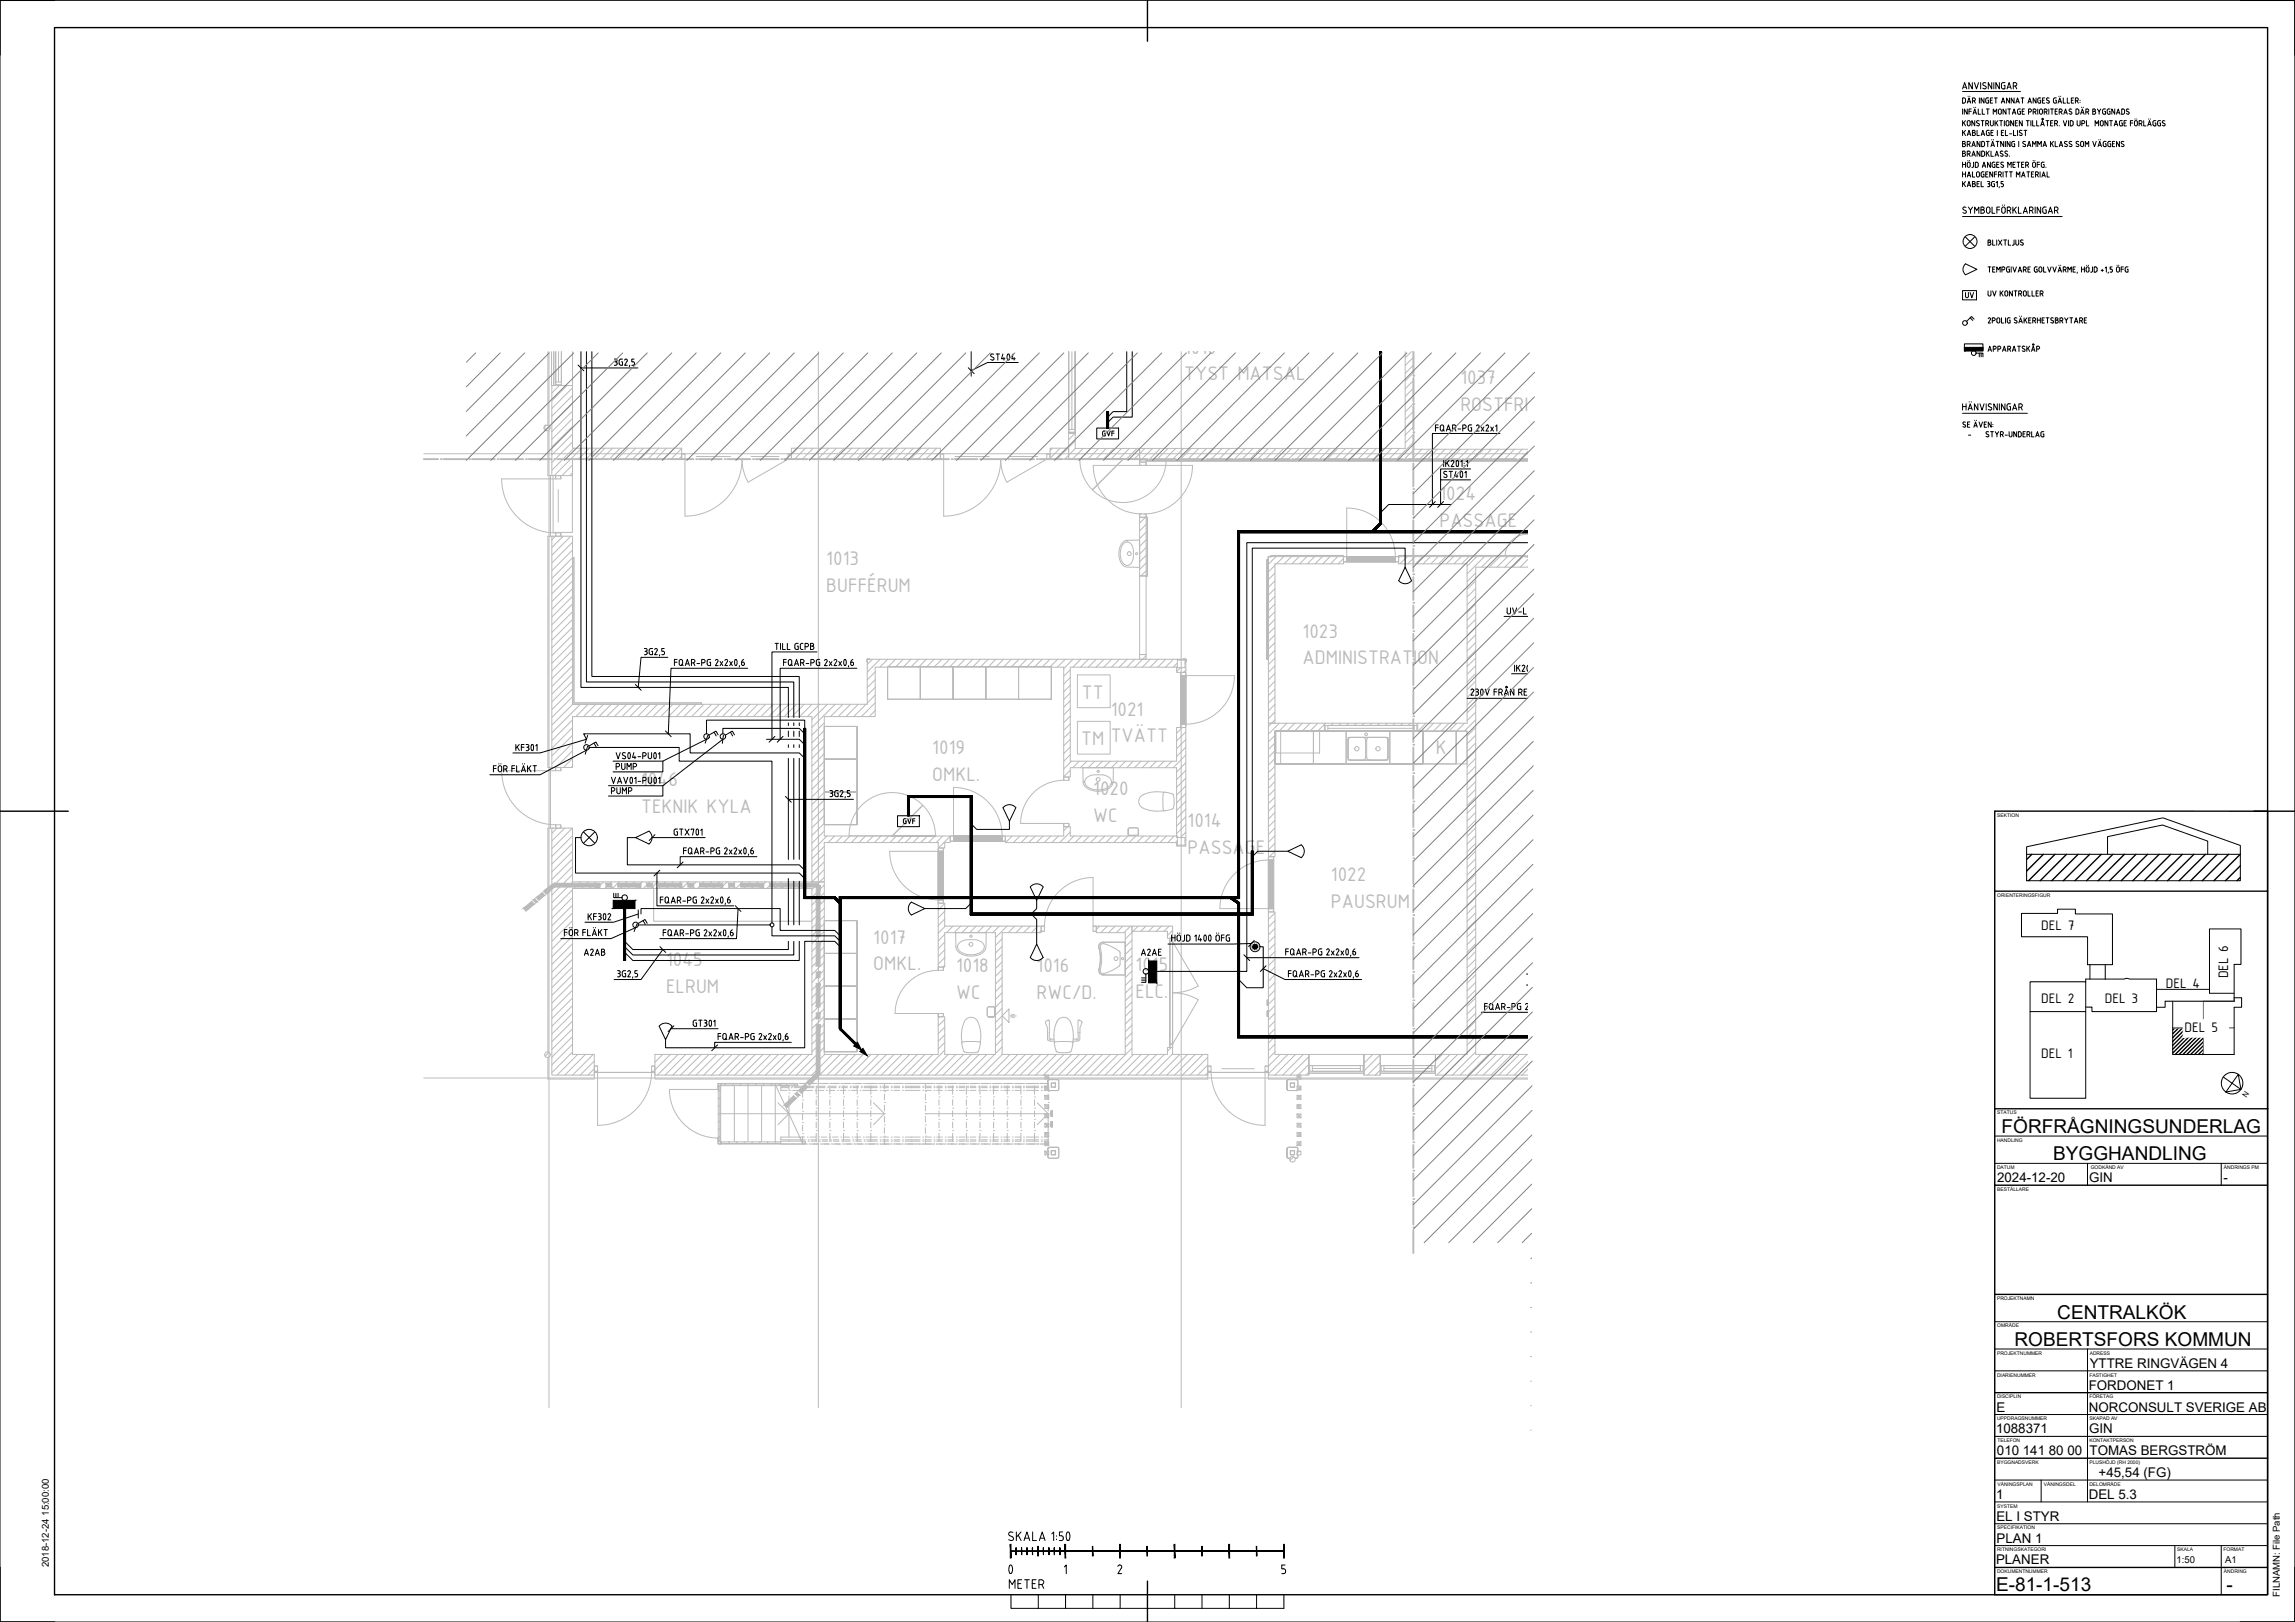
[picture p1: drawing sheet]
<svg xmlns="http://www.w3.org/2000/svg" width="841mm" height="594mm" viewBox="0 0 841 594" stroke-linecap="round" stroke-linejoin="round" font-family="sans-serif">
<defs><g id="words">
<text font-size="10.1" x="364.1" y="578.9">0</text>
<g font-size="7.8" fill="#bababa">
<text x="433.9" y="129.5">1010</text>
<text x="433.9" y="139.3">TYST MATSAL</text>
<text x="535.2" y="140.8">1037</text>
<text x="535.2" y="150.6">ROSTFRITT FRD</text>
<text x="527.5" y="183.1">1024</text>
<text x="527.5" y="192.9">PASSAGE</text>
<text x="302.8" y="207.1">1013</text>
<text x="302.8" y="216.9">BUFFÉRUM</text>
<text x="477.4" y="233.5">1023</text>
<text x="477.4" y="243.3">ADMINISTRATION</text>
<text x="396.5" y="256">TT</text>
<text x="407" y="262.1">1021</text>
<text x="396.2" y="273">TM</text>
<text x="407" y="271.9">TVÄTT</text>
<text x="341.7" y="276.2">1019</text>
<text x="526.1" y="276">K</text>
<text x="234.9" y="287.9">1046</text>
<text x="341.7" y="286">OMKL.</text>
<text x="400.6" y="291.3">1020</text>
<text x="234.9" y="297.7">TEKNIK KYLA</text>
<text x="400.6" y="301">WC</text>
<text x="435.2" y="303">1014</text>
<text x="435.2" y="312.8">PASSAGE</text>
<text x="487.7" y="322.6">1022</text>
<text x="487.7" y="332.4">PAUSRUM</text>
<text x="320" y="345.6">1017</text>
<text x="244.1" y="353.8">1045</text>
<text x="320" y="355.4">OMKL.</text>
<text x="350.4" y="355.9">1018</text>
<text x="379.9" y="355.9">1016</text>
<text x="416.1" y="355.7">1015</text>
<text x="244.1" y="363.6">ELRUM</text>
<text x="350.4" y="365.7">WC</text>
<text x="379.9" y="365.7">RWC/D.</text>
<text x="416.1" y="365.5">ELC.</text>
</g>
<g font-size="7">
<text x="733.5" y="415">FÖRFRÅGNINGSUNDERLAG</text>
<text x="752.4" y="425">BYGGHANDLING</text>
<text x="753.9" y="483">CENTRALKÖK</text>
<text x="738.2" y="493">ROBERTSFORS KOMMUN</text>
<text x="731.5" y="582.8">E-81-1-513</text>
<text x="815.9" y="582.8">-</text>
</g>
<text font-size="6.6" x="368.7" y="583.1">METER</text>
<g font-size="5.4">
<text x="748" y="340.5">DEL 7</text>
<text x="816.5" y="358.4" transform="rotate(-90 816.5 358.4)">DEL 6</text>
<text x="793.7" y="361.8">DEL 4</text>
<text x="748" y="367.2">DEL 2</text>
<text x="771.3" y="367.2">DEL 3</text>
<text x="800.6" y="377.8">DEL 5</text>
<text x="748" y="387.4">DEL 1</text>
</g>
<g font-size="4.9">
<text x="731.9" y="433">2024-12-20</text>
<text x="765.6" y="433">GIN</text>
<text x="814.9" y="433">-</text>
<text x="765.8" y="501">YTTRE RINGVÄGEN 4</text>
<text x="765.4" y="509">FORDONET 1</text>
<text x="731.6" y="517">E</text>
<text x="765.5" y="517">NORCONSULT SVERIGE AB</text>
<text x="731.5" y="525">1088371</text>
<text x="765.6" y="525">GIN</text>
<text x="731.8" y="533">010 141 80 00</text>
<text x="765.7" y="533">TOMAS BERGSTRÖM</text>
<text x="769.1" y="541">+45,54 (FG)</text>
<text x="731.5" y="549">1</text>
<text x="765.5" y="549">DEL 5.3</text>
<text x="731.6" y="557">EL I STYR</text>
<text x="731.6" y="565">PLAN 1</text>
<text x="731.5" y="573">PLANER</text>
</g>
<g font-size="3.5">
<text x="17.9" y="574" transform="rotate(-90 17.9 574)">2018-12-24 15:00:00</text>
<text x="797.6" y="572.4">1:50</text>
<text x="815.4" y="572.4">A1</text>
<text x="835.5" y="584.9" transform="rotate(-90 835.5 584.9)">FILNAMN: File Path</text>
</g>
<text font-size="2.8" x="823.3" y="402" transform="rotate(-56 823.3 402)">N</text>
<g font-size="1.8">
<text x="731.9" y="299.2">SEKTION</text>
<text x="731.9" y="328.5">ORIENTERINGSFIGUR</text>
<text x="731.9" y="408.2">STATUS</text>
<text x="731.8" y="418.2">HANDLING</text>
<text x="731.8" y="428.2">DATUM</text>
<text x="766.2" y="428.2">GODKÄND AV</text>
<text x="815" y="428.2">ÄNDRINGS PM</text>
<text x="731.9" y="436.2">BESTÄLLARE</text>
<text x="731.8" y="476.2">PROJEKTNAMN</text>
<text x="731.9" y="486.2">OMRÅDE</text>
<text x="731.8" y="496.2">PROJEKTNUMMER</text>
<text x="765.8" y="496.2">ADRESS</text>
<text x="731.8" y="504.2">DIARIENUMMER</text>
<text x="765.7" y="504.2">FASTIGHET</text>
<text x="731.8" y="512.2">DISCIPLIN</text>
<text x="765.7" y="512.2">FÖRETAG</text>
<text x="731.8" y="520.2">UPPDRAGSNUMMER</text>
<text x="765.7" y="520.2">SKAPAD AV</text>
<text x="731.9" y="528.2">TELEFON</text>
<text x="765.7" y="528.2">KONTAKTPERSON</text>
<text x="731.9" y="536.2">BYGGNADSVERK</text>
<text x="765.7" y="536.2">PLUSHÖJD (RH 2000)</text>
<text x="732" y="544.2">VÅNINGSPLAN</text>
<text x="749" y="544.2">VÅNINGSDEL</text>
<text x="765.7" y="544.2">DELOMRÅDE</text>
<text x="731.9" y="552.2">SYSTEM</text>
<text x="731.9" y="560.2">SPECIFIKATION</text>
<text x="731.8" y="568.2">RITNINGSKATEGORI</text>
<text x="797.9" y="568.2">SKALA</text>
<text x="814.8" y="568.2">FORMAT</text>
<text x="731.8" y="576.2">DOKUMENTNUMMER</text>
<text x="815" y="576.2">ÄNDRING</text>
</g>
</g></defs>
<g fill="none" stroke="#bababa" stroke-width=".37">
<path d="M200.8 128.8v27h-.7a1.04 1.04 0 0 0-.8 .9 1.04 1.04 0 0 0 .7 1h.8v16.5h2.1M201.2 128.8v386.9M202.1 128.8v12.4h1.5v-12.4M203.6 128.8v11.1h2.1v-11.1v12.1h-2.1zM204.7 128.8v11.1M209.8 128.8v12.4h-6.9v-12.4v12.4M391.6 128.8v39.4h26v-4h-23.6v-35.4M391.6 128.8v28.5h2.4v-28.5M391.6 128.8v29.5h2.4v-29.5M392.8 128.8v28.5M394 128.8v29.8h-2.4M432.9 128.8v386.9"/>
<path d="M514.9 128.8v35.4h-97.3v4.2h100.3l.2-39.6M517.2 128.8l-2.3 2.3M518.1 130.8l-3.2 3.1M518.1 133.6l-3.2 3.1M518.1 139.2l-3.2 3.2M518.1 136.4l-3.2 3.2M201.4 156.1l-1.4 1.4M202.2 141.2h7.6v23h40v4h-40v6h-7.6zM202.2 141.2h7.6M205 141.2l-2.8 2.8M207.8 141.2l-5.6 5.6M209.8 142l-7.6 7.6"/>
<path d="M209.8 144.9l-7.6 7.6M209.8 147.7l-7.6 7.6M209.8 150.5l-7.6 7.6M209.8 153.3l-7.6 7.6M209.8 156.2l-7.6 7.6M209.8 159l-7.6 7.6M394 158.7l-2.4 2.4M518.1 147.7l-3.2 3.2M518.1 142.1l-3.2 3.1M518.1 153.4l-3.2 3.1M518.1 156.2l-3.2 3.2M518.1 144.9l-3.2 3.2"/>
<path d="M518.1 150.6l-3.2 3.1M518.1 159l-3.2 3.2M155.3 166.2h404.6M183.8 175.4a19.8 19.8 0 0 0 19.8 19.8M183.8 175.4h19.8v-1.2h1.9v1.2M201.7 174.2v22.2M202.7 174.2v20.8h7.1v-20.8M203.6 174.4v1h1.9v-1M204.6 179.4v11.8M209.8 161.8l-7.6 7.6M209.8 170.3l-3.9 3.9M209.8 173.2l-1 1"/>
<path d="M210.3 164.2l-8.1 8M213.1 164.2l-10 10M216 164.2l-4 4M218.8 164.2l-4 4M221.6 164.2l-4 4M224.5 164.2l-4 4M227.3 164.2l-4 4M230.1 164.2l-4 4M232.9 164.2l-4 4M235.8 164.2l-4 4M238.6 164.2l-4 4M241.4 164.2l-4 4"/>
<path d="M244.3 164.2l-4 4M247.1 164.2l-4 4M249.8 164.3l-3.9 3.9M249.8 167.1l-1 1.1M250 166.3h1v1.9h-1M251 166.3h-1.2v1.9h1.2v20.9a20.9 20.9 0 0 0 20.9-20.9 16.9 16.9 0 0 0 2.3 8.4l14.6-8.4M255.2 167.2h12.5M275.3 167.2h10.1M288.8 166.3h1.2v1.9h-1.2M288.8 168.2h1M289.8 166.3h-1v1.9M290 164.2h54.6v4h-54.6z"/>
<path d="M292.3 164.2l-2.3 2.3M295.2 164.2l-4 4M298 164.2l-4 4M300.8 164.2l-4 4M303.7 164.2l-4 4M306.5 164.2l-4 4M309.3 164.2l-4 4M312.1 164.2l-4 4M315 164.2l-4 4M317.8 164.2l-4 4M320.6 164.2l-4 4M323.4 164.2l-4 4"/>
<path d="M326.3 164.2l-4 4M329.1 164.2l-4 4M331.9 164.2l-4 4M334.8 164.2l-4 4M337.6 164.2l-4 4M340.4 164.2l-4 4M343.3 164.2l-4 4M344.6 165.6l-2.5 2.6M344.8 168.2h1v20.9a20.9 20.9 0 0 0 20.9-20.9 16.9 16.9 0 0 0 2.3 8.4l14.6-8.4M344.8 166.3h1v1.9h-1.2v-1.9h1.2M350 167.2h12.5M370.1 167.2h10.1"/>
<path d="M383.6 166.3h1.2v1.9h-1.2M383.6 168.2h1M384.6 166.3h-1v1.9M384.8 164.2h6.8v4h-6.8zM385.7 164.2l-.9 .8M388.5 164.2l-3.7 3.7M391.4 164.2l-4.1 4M394 161.5l-2.4 2.4M394.1 164.2l-3.9 4M395.6 168.2h16zM395.6 168.2h.1M395.6 168.2h16h-16"/>
<path d="M395.6 168.2h22M395.7 168.2h15.8h-15.8M395.7 168.2h15.8zM395.7 168.2a15.8 15.8 0 0 0 15.8 15.9 15.8 15.8 0 0 0 15.9-15.7M396.9 164.2l-3.9 4M399.8 164.2l-4 4M402.6 164.2l-3.9 4M405.4 164.2l-3.9 4M408.2 164.2l-3.9 4M411.1 164.2l-4 4M411.4 168.2l-11.1 11.2 11.2-11.2M411.6 168.2h-16h16"/>
<path d="M411.6 168.2h.1M413.9 164.2l-3.9 4M416.7 164.2l-3.9 4M417.6 168.4h2.4v.9h-2.4zM417.6 169.5v.9h2.4v-.9M417.6 170.4v-1.1h2.4v1.1M418.4 170.4h-17.8a17.8 17.8 0 0 0 17.8 17.8M419.2 170.4h17.8a17.8 17.8 0 0 1-17.8 17.8M419.5 164.2l-3.9 4M422.4 164.2l-4.8 4.8M425.2 164.2l-4.2 4.2M428 164.2l-4.1 4.2"/>
<path d="M430.9 164.2l-4.2 4.2M433.7 164.2l-4.2 4.2M436.5 164.2l-4.1 4.2M439.3 164.2l-4.1 4.2M442.2 164.2l-4.2 4.2M445 164.2l-4.2 4.2M447.8 164.2l-4.1 4.2M450.7 164.2l-4.2 4.2M453.5 164.2l-4.2 4.2M456.3 164.2l-4.1 4.2M459.1 164.2l-4.1 4.2M462 164.2l-4.2 4.2"/>
<path d="M464.8 164.2l-4.1 4.2M467.6 164.2l-4.1 4.2M470.5 164.2l-4.2 4.2M473.3 164.2l-4.2 4.2M476.1 164.2l-4.1 4.2M478.9 164.2l-4.1 4.2M481.8 164.2l-4.2 4.2M484.6 164.2l-4.2 4.2M487.4 164.2l-4.1 4.2M490.3 164.2l-4.2 4.2M493.1 164.2l-4.2 4.2M495.9 164.2l-4.1 4.2"/>
<path d="M498.8 164.2l-4.2 4.2M501.6 164.2l-4.2 4.2M504.4 164.2l-4.2 4.2M507.2 164.2l-4.1 4.2M510.1 164.2l-4.2 4.2M512.9 164.2l-4.2 4.2M518.1 161.9l-6.5 6.5M518.2 164.5l-3.8 3.9M521.1 164.5l-3.9 3.9M523.9 164.5l-3.9 3.9M526.7 164.5l-3.8 3.9M529.6 164.5l-3.9 3.9"/>
<path d="M532.4 164.5l-3.9 3.9M535.2 164.5l-3.9 3.9M538 164.5l-3.8 3.9M540.9 164.5l-3.9 3.9M543.7 164.5l-3.9 3.9M546.5 164.5l-3.8 3.9M549.4 164.5l-3.9 3.9M552.2 164.5l-3.9 3.9M555 164.5l-3.8 3.9M557.8 164.5l-3.8 3.9M559.9 168.8h-139.9h139.9M559.9 164.5h-42v3.9h42"/>
<path d="M559.9 165.3l-3.1 3.1M559.9 168.1l-.3 .3M202.2 196.4h7.6v61.6h108v-16.5h113.7v2.9h-39.3v34.4h39v-12.3h3.4v43.4h-3.4v-1.3h-62.8v-2.4h21.4v-3.4h2.4v3.4h39.3v3.4h2.8v-2.8h-3.1v-25.6h-39v3.4h-2.4v-40.2h-69.1v18.1h-18.6v43.7h46.1v2.4h-2v2h-2.4v-2h-41.7v14.4h-4.6v-60.5h-87.7v18.6h-7.6zM202.9 196.4h-2.1v84.7h2.1M203.5 196.4l-1.3 1.3M203.6 195.2h1.9v1M203.6 195.2v1.2h1.9v-1.2M203.6 195.2v1M206.4 196.4l-4.2 4.1M209.2 196.4l-7 7M209.8 198.6l-7.6 7.6M411.4 198.7l1.3-.8 4.9-.1v10l-4.6-.1a4.8 4.8 0 0 1-2.9-5.9l.4-1.7z"/>
<path d="M411.6 199.2a2.02 2.02 0 0 1 2.3-.5 2.02 2.02 0 0 1 1.3 1.9l.1 3.1a2.63 2.63 0 0 1-3 3.2 5.8 5.8 0 0 1-.7-7.7zM417.6 189.5h2.4v21.4h-2.4zM417.6 188.2h2.4v1.1M417.6 188.2v1.3h2.4v-1.3M417.6 188.2v1.1M419.7 189.5h.5M419.8 189.5l-2.2 2.1M419.9 189.5h.5h-.5M420 192.1l-2.4 2.4M420 197.7l-2.4 2.4M420 194.9l-2.4 2.4M420.4 189.5v21.4v-21.4"/>
<path d="M559.9 195.6a8.1 8.1 0 0 0-8.3 7.8M209.8 204.2h.5h-.5M209.8 201.4l-7.6 7.6M209.8 204.3l-7.6 7.6M209.8 207.1l-7.6 7.6M209.8 209.9l-7.6 7.6M209.8 212.8l-7.6 7.5M209.8 215.6l-7.6 7.6M209.8 218.4l-7.6 7.6M209.8 204.2v53.8M209.8 204.2h.3M210.3 204.2v53.2h46.7"/>
<path d="M417.6 210.9h2.4v28.8h-2.4zM419.7 210.9h.5M419.9 210.9h.5h-.5M420 200.5l-2.4 2.4M420 209l-1.9 1.9M420 203.4l-2.4 2.4M420 206.2l-2.4 2.4M464.6 204.9h.2h-.5h.5v36.6M464.7 203.8l1.1 .2h-1l-.1 .9zM464.8 203.8l-.1 .1M464.8 203.9h27.5v2.6h-25.1v58.4h-2.4zM465.8 203.9v-.5v.5"/>
<path d="M465.8 203.4h26.5h-26.5M465.8 203.7v.2M467.2 212.7l-2.4 2.4M467.2 215.6l-2.4 2.4M467.2 207.1l-2.4 2.4M467.2 209.9l-2.4 2.4M467.2 218.4l-2.4 2.4M467.6 203.9l-2.8 2.7M470.4 203.9l-2.6 2.6M473.3 203.9l-2.7 2.6M476.1 203.9l-2.7 2.6M478.9 203.9l-2.6 2.6"/>
<path d="M481.7 203.9l-2.6 2.6M484.6 203.9l-2.7 2.6M487.4 203.9l-2.6 2.6M490.2 203.9l-2.6 2.6M492.3 204v-.6v.6M492.3 204.6l-1.9 1.9M492.3 203.7v.5M492.5 203.9h1v1.9h-1M493.5 203.9v-17.8a17.8 17.8 0 0 1 17.8 17.8h1.2v1.9h-1.2M493.5 203.9v1.9h17.8h-17.8zM493.5 203.9h17.8h-17.8M493.5 203.9h-1.2v1.9h1.2"/>
<path d="M497.1 204.8h10.7M511.3 205.8v-1.9v1.9M512.3 203.9h-1v1.9h1M512.5 204v-.6v.6M512.5 203.4h46.4h-46.4M512.5 203.7v.5l.3-.3M515.7 203.9l-2.7 2.6M518.5 203.9l-2.6 2.6M521.3 203.9l-2.6 2.6M524.2 203.9l-2.7 2.6M527 203.9l-2.6 2.6M529.8 203.9l-2.6 2.6"/>
<path d="M532.7 203.9l-2.7 2.6M535.5 203.9l-2.7 2.6M538.3 203.9l-2.6 2.6M540.8 209.9l-3.2 3.1M540.8 212.7l-3.2 3.2M540.8 215.6l-3.2 3.1M540.8 218.4l-3.2 3.1M541.1 203.9l-3.5 3.5M544 203.9l-6.4 6.3M546.8 203.9l-3.9 3.8M549.6 203.9l-3.8 3.8M552.4 203.9l-3.8 3.8"/>
<path d="M555.3 203.9l-3.9 3.8M558.1 203.9l-3.9 3.8M558.9 203.8h1zM558.9 203.8l1 .1zM558.9 203.9v-.5v.5M558.9 203.8h1M558.9 203.7v.2M559.6 203.9h.3zM559.9 207.7h-19.1v178.5h19.1M559.9 203.9h-47.4v2.6h25.1v58.4h-72.8v48.9h2.4v-46h70.4M559.9 204.9l-2.8 2.8M559.9 203.5l-.2 .3"/>
<path d="M559.9 203.6l-.1 .2M209.8 221.2l-7.6 7.6M209.8 224.1l-7.6 7.5M209.8 226.9l-7.6 7.6M209.8 229.7l-7.6 7.6M209.8 232.6l-7.6 7.5M209.8 235.4l-7.6 7.6M209.8 238.2l-7.6 7.6M417.6 239.7h2.4v1.8h-2.4zM467.2 229.7l-2.4 2.4M467.2 235.4l-2.4 2.4M467.2 221.2l-2.4 2.4"/>
<path d="M467.2 224l-2.4 2.5M467.2 226.9l-2.4 2.4M467.2 232.5l-2.4 2.4M467.2 238.2l-2.4 2.4M540.8 224l-3.2 3.2M540.8 232.5l-3.2 3.2M540.8 221.2l-3.2 3.1M540.8 226.9l-3.2 3.1M540.8 229.7l-3.2 3.1M540.8 235.3l-3.2 3.2M540.8 238.2l-3.2 3.1M209.8 241l-7.6 7.6"/>
<path d="M209.8 243.9l-7.6 7.6M209.8 246.7l-7.6 7.6M209.8 249.5l-7.6 7.6M209.8 252.3l-7.6 7.6M209.8 255.2l-7.6 7.6M209.9 258l-7.7 7.6M212.7 258l-10.5 10.4M215.5 258l-4.5 4.5M218.4 258l-4.6 4.5M221.2 258l-4.5 4.5M224 258l-4.5 4.5M226.8 258l-4.5 4.5"/>
<path d="M229.7 258l-4.6 4.5M232.5 258l-4.5 4.5M235.3 258l-4.5 4.5M238.1 258l-4.5 4.5M241 258l-4.5 4.5M243.8 258l-4.5 4.5M246.6 258l-4.5 4.5M249.5 258l-4.6 4.5M252.3 258l-4.5 4.5M255.1 258l-4.5 4.5M257 258v-.6v.6M257 257.7v.3"/>
<path d="M258 258l-4.6 4.5M260.8 258l-4.5 4.5M263.6 258l-4.5 4.5M266.4 258l-4.5 4.5M269.3 258l-4.5 4.5M272.1 258l-4.5 4.5M274.9 258l-4.5 4.5M277.7 258l-4.5 4.5M280.6 258l-4.5 4.5M283.4 258l-4.5 4.5M286.2 258l-4.5 4.5M289.1 258l-4.6 4.5"/>
<path d="M291.9 258l-4.5 4.5M294.7 258l-4.5 4.5M297.6 258l-4.6 4.5M300.4 258l-4.5 4.5M303.2 258l-5.7 5.6M306 258l-8.5 8.4M308.9 258l-4.5 4.5M311.7 258l-4.5 4.5M314.5 258l-4.5 4.5M317.4 258l-4.6 4.5M317.7 241.4h1l-.9 .1v1zM319.7 241.5l-1.9 1.8"/>
<path d="M320.7 246.1l-2.9 2.9M320.7 254.6l-2.9 2.9M320.7 257.4l-5 5.1M320.7 248.9l-2.9 2.9M320.7 251.7l-2.9 2.9M322.5 241.5l-4.7 4.7M325.3 244.4v11.7h12v-12h-12v12h12v-11.7v11.7h12v-12h-12v12h12v-11.7v11.7h12v-12h-12v12h12v-11.7v11.7h12v-12h-12v12h12v-11.7v11.7h12v-12h-12v12h12v-11.7M325.4 241.5l-2.9 2.9M328.2 241.5l-2.9 2.9M331 241.5l-2.9 2.9M333.8 241.5l-2.9 2.9M336.7 241.5l-2.9 2.9"/>
<path d="M339.5 241.5l-2.9 2.9M342.3 241.5l-2.9 2.9M345.1 241.5l-2.9 2.9M348 241.5l-2.9 2.9M350.8 241.5l-2.9 2.9M353.6 241.5l-2.9 2.9M356.5 241.5l-2.9 2.9M359.3 241.5l-2.9 2.9M362.1 241.5l-2.9 2.9M365 241.5l-2.9 2.9M367.8 241.5l-2.9 2.9M370.6 241.5l-2.9 2.9"/>
<path d="M373.4 241.5l-2.9 2.9M376.3 241.5l-2.9 2.9M379.1 241.5l-2.9 2.9M381.9 241.5l-2.9 2.9M384.7 241.5l-2.9 2.9M387.6 241.5l-2.9 2.9M390.4 241.5l-2.9 2.9M392.2 251l-2.4 2.4M392.2 256.6l-2.4 2.4M392.2 245.3l-2.4 2.4M392.2 248.2l-2.4 2.3M392.2 253.8l-2.4 2.4"/>
<path d="M392.2 259.5l-2.4 2.3M393.2 241.5l-3.4 3.4M394.8 247.2h12v12h-12zM396.1 241.5l-2.9 2.9M398.9 241.5l-2.9 2.9M401.7 241.5l-2.9 2.9M404.6 241.5l-2.9 2.9M407.4 241.5l-2.9 2.9M410.2 241.5l-2.9 2.9M413 241.5l-2.9 2.9M415.9 241.5l-2.9 2.9M420 240.1l-4.2 4.3"/>
<path d="M421.5 241.5l-2.9 2.9M424.3 241.5l-2.9 2.9M427.2 241.5l-2.9 2.9M430 241.5l-2.9 2.9M431.5 241.5h3.1v4.8h-3.4v-1.9l3.1 .2v-2.8h-2.8zM431.5 242.8l-1.6 1.6M432.6 244.6l-1.4 1.4M432.6 247.5v17.8v-17.8h2zM432.6 246.5v1h2v-1M432.6 247.5v-1.2h2v1.2M432.8 241.5l-.3 .3M433.6 241.4h1.1v1l-.1-.9z"/>
<path d="M434.6 247.5l17.8-.1a17.8 17.8 0 0 1-17.8 17.8v1.3h-2v-1.2M434.6 247.5v17.8v-17.8M434.6 245.4l-.9 .9M434.6 242.6l-.3 .3M464.3 241.5v-36.6v36.6M464.6 241.5h.2M464.8 241.5h-.5h.5M467.2 246.7l-2.4 2.4M467.2 252.3l-2.4 2.4M467.2 241l-2.4 2.4M467.2 243.9l-2.4 2.3M467.2 249.5l-2.4 2.4"/>
<path d="M467.2 255.2l-2.4 2.4M467.2 258l-2.4 2.4M540.8 241l-3.2 3.2M540.8 246.6l-3.2 3.2M540.8 243.8l-3.2 3.2M540.8 249.5l-3.2 3.1M540.8 252.3l-3.2 3.2M540.8 255.1l-3.2 3.2M540.8 258l-3.2 3.1M209.8 263.7l-7.6 7.5M209.8 266.5l-7.6 7.6M209.8 269.3l-7.6 7.6"/>
<path d="M209.8 272.2l-7.6 7.5M209.8 275l-6.1 6.1M209.8 277.8l-3.3 3.3M302.1 278.1h12v12h-12v-12h12v12h-12zM302.1 266.1h12v12h-12v-12h12v12h-12zM302.1 270.4l-4.6 4.5M302.1 276l-4.6 4.6M302.1 278.9l-4.6 4.5M302.1 267.6l-4.6 4.5M302.1 264.7l-4.6 4.6M302.1 273.2l-4.6 4.5M320.7 260.2l-2.2 2.3"/>
<path d="M392.2 273.6l-2.4 2.4M392.2 265.1l-2.4 2.4M392.2 262.3l-2.4 2.4M392.2 267.9l-2.4 2.4M392.2 270.8l-2.4 2.4M392.2 276.4l-2.4 2.4M392.7 278.8l-2.9 2.9M394.8 264.2h12v12h-12zM395.5 278.8l-2.4 2.4M398.3 278.8l-2.4 2.4M401.2 278.8l-2.4 2.4M404 278.8l-2.4 2.4"/>
<path d="M406.8 278.8l-2.4 2.4M409.6 278.8l-2.4 2.4M412.5 278.8l-2.4 2.4M415.3 278.8l-2.4 2.4M418.1 278.8l-2.4 2.4M420.9 278.8l-2.4 2.4M423.8 278.8l-2.4 2.4M426.6 278.8l-2.4 2.4M429.4 278.8l-2.4 2.4M432.6 265.3h2h-2M432.6 266.3v-1h2v1M433.3 266.5l-2.1 2.1"/>
<path d="M434.6 279.4l-3.4 3.3M434.6 270.9l-3.4 3.3M434.6 268l-3.4 3.4M434.6 273.7l-3.4 3.4M434.6 276.5l-4.7 4.7M467.2 267.8v12h54.1v-12v12h-54.1v-12h54.1v12h-54.1v-12h54.1zM467.2 263.6l-2.4 2.5M467.2 269.3l-2.4 2.4M467.2 260.8l-2.4 2.4M467.2 275l-2.4 2.4M467.2 272.1l-2.4 2.4M467.2 277.8l-2.4 2.4"/>
<path d="M467.6 267.8h16v8h-16zM468.8 264.9l-4 4M469.3 267.8h12v12h-12zM471.6 264.9l-2.9 2.9M474.5 264.9l-2.9 2.9M477.3 264.9l-2.9 2.9M480.1 264.9l-2.9 2.9M481.3 267.8h12v12h-12zM482.9 264.9l-2.9 2.9M485.3 264.9v2.9M485.6 265.7h33.6v2.1h-33.6zM485.8 264.9l-2.9 2.9"/>
<path d="M486.6 265.7h31.6v2.1h-31.6zM486.6 266.8h31.6M488.6 264.9l-.8 .8M491.4 264.9l-.8 .8M493.3 267.8h16v12h-16zM494 270.1h14.6v8.3h-14.6zM494 271.1v6.3M494 277.4l.4 .8 .6 .2M494 277.4a1.01 1.01 0 0 0 1 1M494.2 264.9l-.7 .8M495 278.4h12.6M495 270.1a1.01 1.01 0 0 0-1 1"/>
<path d="M495 270.1l-.6 .2-.4 .8M497.1 264.9l-.8 .8M499.4 270.1a1.01 1.01 0 0 1 1 1v6.3a.97 .97 0 0 1-1 1M499.9 264.9l-.8 .8M501.8 270.1a1.01 1.01 0 0 0-1 1v6.3a1.01 1.01 0 0 0 1 1M502.7 264.9l-.8 .8M505.6 264.9l-.8 .8M507.6 270.1h-12.6M507.6 270.1a1.01 1.01 0 0 1 1 1M507.6 270.1l.6 .2 .5 .8M508.4 264.9l-.8 .8M508.6 271.1v6.3"/>
<path d="M508.6 277.4a1.01 1.01 0 0 1-1 1M508.7 277.4l-.2 .6-.9 .4M509.3 267.8h12v12h-12v-12h12v12h-12M511.2 264.9l-.8 .8M514.1 264.9l-.9 .8M516.9 264.9l-.8 .8M519.5 264.9v2.9M519.7 264.9l-.8 .8M521.3 278.6v-10.8h-54.1v12h42.1M521.3 267.8h.3v12h-.3zM521.6 267.8h12v12h-12zM521.6 267.8v12h12v-12h4"/>
<path d="M522.5 264.9l-2.9 2.9M525.4 264.9l-2.9 2.9M528.2 264.9l-2.9 2.9M531 264.9l-2.9 2.9M533.6 267.8v12h4v-12M533.8 264.9l-2.9 2.9M536.7 264.9l-2.9 2.9M537.6 267.8v118.4h-11.6v7.6h33.9M540.8 263.6l-4.2 4.2M540.8 277.8l-3.2 3.1M540.8 260.8l-3.2 3.1M540.8 266.5l-3.2 3.1"/>
<path d="M540.8 269.3l-3.2 3.1M540.8 272.1l-3.2 3.2M540.8 274.9l-3.2 3.2M201.7 281.1v22.2M203.6 281.3v1h-19.8a19.8 19.8 0 0 0 19.8 19.8M205.5 281.3v1h-1.9v-1.2h1.9v1.2M209.8 280.6l-.5 .5M302.1 290.1h12v12h-12v-12h12v12h-12zM302.1 293l-4.6 4.6M302.1 284.5l-4.6 4.6M302.1 281.7l-4.6 4.5M302.1 287.4l-4.6 4.5"/>
<path d="M302.1 290.2l-4.6 4.5M302.1 295.9l-4.6 4.5M302.1 298.7l-4.6 4.5M389.8 284.8v1h1.9v-1M389.8 285.8v-1.2h1.9v1.2M389.8 285.8a15.8 15.8 0 0 0-15.8 15.8h15.8v1.2h1.9v-1.2M392.2 282.1l-2.4 2.4M396.8 281.2h11.2l-.1 5.2a4.9 4.9 0 0 1-5.5 3.4 4.9 4.9 0 0 1-5.5-3.4zM398.2 284.9l2.1-1 3.1-.1a3.1 3.1 0 0 1 3.8 3.1 6.1 6.1 0 0 1-7.9 1.7 2.25 2.25 0 0 1-1.1-3.7zM426.5 290.2h.6M426.5 290.1l-.2 .3-.2 3.1 .2 3.2 .2 .2M426.5 290.1a12.3 12.3 0 0 0-8.5 1.6 2.91 2.91 0 0 0-.4 3.1 2.91 2.91 0 0 0 2.6 1.7l2.9 .6 3.4-.2"/>
<path d="M427.1 296.9h-.6M427.1 290.2l2.6 .6a6.7 6.7 0 0 1 .3 5.2l-2.9 .9M434.6 285l-3.4 3.4M434.6 293.5l-3.4 3.4M434.6 282.2l-3.4 3.4M434.6 287.8l-3.4 3.4M434.6 290.7l-3.4 3.4M434.6 296.3l-3.4 3.4M434.6 299.1l-3.4 3.4M467.2 280.6l-2.4 2.4M467.2 283.5l-2.4 2.3M467.2 297.6l-2.4 2.4"/>
<path d="M467.2 291.9l-2.4 2.4M467.2 289.1l-2.4 2.4M467.2 286.3l-2.4 2.4M467.2 294.8l-2.4 2.4M540.8 280.6l-3.2 3.1M540.8 283.4l-3.2 3.2M540.8 286.3l-3.2 3.1M540.8 289.1l-3.2 3.1M540.8 291.9l-3.2 3.2M540.8 294.7l-3.2 3.2M540.8 297.6l-3.2 3.1M202.9 303.3h-2.1v21.9"/>
<path d="M203.6 302.1h1.9v1M203.6 302.1v1.2h1.9v-1.2M203.6 302.1v1M204.1 303.3l-1.9 1.9M206.9 303.3l-4.7 4.7M209.8 303.3l-7.6 7.5M209.8 306.1l-7.6 7.6M209.8 308.9l-7.6 7.6M209.8 311.8l-7.6 7.5M209.8 314.6l-7.6 7.5M209.8 317.4l-6.1 6.1M302.1 301.5l-4.6 4.5"/>
<path d="M302.1 310l-4.6 4.5M302.1 315.7l-4.6 4.5M302.1 304.3l-4.6 4.6M302.1 312.8l-4.6 4.5M302.1 318.5l-4.6 4.5M303 306.2l-5.5 5.5M305.9 306.2l-2.4 2.4M308.7 306.2l-2.4 2.4M311.5 306.2l-2.4 2.4M314.3 306.2l-2.3 2.4M317.2 306.2l-2.4 2.4M320 306.2l-2.4 2.4"/>
<path d="M322.8 306.2l-2.4 2.4M325.7 306.2l-2.4 2.4M326 311.8h17.8v-1.2h1.9v1.2M326 311.8a17.8 17.8 0 0 0 17.8 17.8M326.9 306.1h16h-16M326.9 306.1l16 .1zM326.9 306.2h15.9zM327 306.1l11.1-11.2-11.1 11.2M328.5 306.2l-2.4 2.4M331.3 306.2l-2.4 2.4M334.2 306.2l-2.5 2.4M337 306.2l-2.4 2.4"/>
<path d="M339.8 306.2l-2.4 2.4M342.6 306.2l-2.4 2.4M342.8 306.1a15.8 15.8 0 0 0-15.8-15.8 15.8 15.8 0 0 0-15.9 15.8h31.7M342.8 306.1h-15.9h15.9M342.8 306.2h-15.9h15.9M342.9 306.2h-16h16M342.9 306.1h.1M343.8 311.8h1.9v17.8v-17.8zM343.8 310.8v1h1.9v-1M345.5 306.2l-2.4 2.4M348.2 306.3l-4.3 4.3M348.4 306.2h1v1.9h-1"/>
<path d="M349.4 306.2v-17.8a17.8 17.8 0 0 1 17.8 17.8h1.2v1.9h-1.2M349.4 306.2v1.9h17.8h-17.8zM349.4 306.2h17.8h-17.8M349.4 306.2h-1.2v1.9h1.2M367.2 308.1v-1.9v1.9M368.2 306.2h-1v1.9h1M370.9 306.2l-2.4 2.4M373.7 306.2l-2.4 2.4M376.6 306.2l-2.4 2.4M379.4 306.2l-2.4 2.4M382.2 306.2l-2.4 2.4M385.1 306.2l-2.4 2.4"/>
<path d="M387.9 306.2l-2.4 2.4M389.8 302.6v-1h1.9v1M391.3 302.8l-1.5 1.5M392.2 304.7l-3.9 3.9M393.6 306.2l-2.4 2.4M396.4 306.2l-2.4 2.4M399.2 306.2l-2.4 2.4M402 306.2l-2.4 2.4M404.9 306.2l-2.4 2.4M407.7 306.2l-2.4 2.4M410.5 306.2l-2.4 2.4M413.3 306.2l-2.3 2.4"/>
<path d="M413.4 305.5v-1.9v1.9M413.4 305.5l.1 .1M413.5 305.6l.2 .3M413.7 305.9l3.2 .1h-3.2M416.2 306.2l-2.4 2.4M417.1 305.8l-.2 .2M417.1 303.7l-.4-.5-3 .1-.2 .4-.1 1.8M417.1 303.6v2.1M417.1 303.6v1.9l-.2 .5h-3.2l-.3-.4M419 306.2l-2.4 2.4M421.8 306.2l-2.4 2.4M424.7 306.2l-2.4 2.4"/>
<path d="M427.5 306.2l-2.4 2.4M430.3 306.2l-2.4 2.4M431.5 307.9l-.8 .7M432.6 309.6l-.3 .3M434.6 302l-3.4 3.4M434.6 307.6l-.3 .3M434.6 304.8l-2 2M464.8 314v1h1.9v-1M466.7 315v-1.2h-1.9v1.2a17.8 17.8 0 0 0-17.8 17.8M466.7 315h-1.9h1.9M466.7 315v17.8h-1.9h1.9zM467.2 300.4l-2.4 2.4"/>
<path d="M467.2 306.1l-2.4 2.4M467.2 303.2l-2.4 2.5M467.2 308.9l-2.4 2.4M467.2 311.7l-2 2.1M540.8 317.4l-3.2 3.1M540.8 300.4l-3.2 3.1M540.8 303.2l-3.2 3.2M540.8 306.1l-3.2 3.1M540.8 308.9l-3.2 3.1M540.8 311.7l-3.2 3.1M540.8 314.6l-3.2 3.1M200.8 327v58.3"/>
<path d="M202.2 325.8v68h15.6v-7.6h-8v-60.8h87.7v60.8h-57.5v7.6h58.3M203 324.2h.1M205.1 324.9l-2.9 2.9M208 324.9l-5.8 5.7M209.8 320.2l-3.3 3.3M209.8 325.9l-7.6 7.6M209.8 328.7l-7.6 7.6M209.8 331.5l-7.6 7.6M209.8 334.4l-7.6 7.6M209.8 337.2l-7.6 7.6M209.9 323l-.5 .5M210.8 324.9l-.5 .5"/>
<path d="M212.7 323l-.5 .5M213.6 324.9l-.5 .5M215.5 323l-.5 .5M216.5 324.9l-.6 .5M218.4 323l-.6 .5M219.3 324.9l-.5 .5M221.2 323l-1.3 1.3M222.1 324.9l-.5 .5M224 323l-.5 .5M226.8 323l-2.4 2.4M227.8 324.9l-.5 .5M229.7 323l-.5 .5"/>
<path d="M230.6 324.9l-.5 .5M232.5 323l-.5 .5M233.4 324.9l-.5 .5M235.3 323l-.5 .5M237 324.1l-1.2 1.3M238.1 323l-.4 .5M239.1 324.9l-.5 .5M239.5 325.4v12h58M241 323l-1.8 1.8M241.9 324.9l-.5 .5M243.8 323l-.5 .5M244.7 324.9l-.5 .5"/>
<path d="M246.6 323l-.5 .5M247.6 324.9l-.5 .5M249.5 323l-.5 .5M252.3 323l-2.4 2.4M253.2 324.9l-.5 .5M255.1 323l-.9 .9M256.3 324.6l-.8 .8M258 323l-.5 .5M258.9 324.9l-.5 .5M260.8 323l-.5 .5M261.7 324.9l-.5 .5M263.6 323l-.5 .5"/>
<path d="M264.5 324.9l-.5 .5M266.4 323l-1.5 1.5M267.4 324.9l-.5 .5M269.3 323l-.5 .5M271.3 323.8l-1.6 1.6M272.1 323l-.5 .5M273 324.9l-.5 .5M274.9 323l-.5 .5M275.8 324.9l-.4 .5M277.7 323l-.5 .5M278.7 324.9l-.5 .5M280.6 323l-.7 .7"/>
<path d="M282 324.4l-1 1M283.4 323l-.5 .5M284.3 324.9l-.5 .5M286.2 323l-.5 .5M287.2 324.9l-.5 .5M289.1 323l-.5 .5M290 324.9l-.5 .5M291.9 323l-.5 .5M292.8 324.9l-.5 .5M294.7 323l-.5 .5M295.7 324.9l-.6 .5M297.5 323h-87.7v-19.7h-7.6v20.6"/>
<path d="M297.5 323h4.6v63.2h41.7v-13.8h2.4v13.8h18.6v-44.6h-18.6v12.6h-2.4v-23.4h2.4v8.4h35.4v2.4h-14.4v44.6M297.5 323l-.4 .5M297.5 323h.1M298.5 324.9l-1 .9M299.1 327.1l-1.6 1.6M299.1 332.8l-1.6 1.5M299.1 335.6l-1.6 1.6M299.1 338.4l-1.6 1.6M299.1 329.9l-1.6 1.6M302.1 337.2h12v12h-12v-12h12v12h-12zM302.1 324.1l-1.6 1.6M302.1 329.8l-1.6 1.6"/>
<path d="M302.1 332.6l-1.6 1.6M302.1 338.3l-1.6 1.5M302.1 321.3l-2.3 2.3M302.1 327l-1.6 1.5M302.1 335.5l-1.6 1.5M343.8 329.6v-17.8v17.8M343.8 329.6h1.9v1M343.8 329.6v1.2h1.9v-1.2M343.8 329.6v1M345.7 329.6h-1.9h1.9M346.2 330.9l-2.4 2.4M346.2 336.6l-2.4 2.4"/>
<path d="M346.2 333.7l-2.4 2.5M346.4 339.2l-2.6 2.6M349.2 339.2l-2.4 2.4M352.1 339.2l-2.4 2.4M354.9 339.2l-2.4 2.4M357.7 339.2l-2.4 2.4M360.6 339.2l-2.5 2.4M363.4 339.2l-2.4 2.4M366.2 339.2l-2.4 2.4M369 339.2l-4.2 4.2M371.9 339.2l-2.4 2.4M374.7 339.2l-2.4 2.4"/>
<path d="M377.5 339.2l-2.4 2.4M380.3 339.2l-2.3 2.4M381.8 339.2h1M382.8 339.2v1.9h-1M382.8 339.2h-1.2v1.9h1.2M382.8 339.2a17.8 17.8 0 0 1 17.8-17.8v17.8h1.1v1.9h-1.1M401.6 339.2h-1v1.9h1M403 339.2l-1.3 1.2M405.8 339.2l-2.4 2.4M408.6 339.2l-2.4 2.4M411.5 339.2l-2.4 2.4M414.3 339.2l-2.4 2.4"/>
<path d="M414.8 339.2h14.9v4.4h-1.9v-2.5h-13zM417.1 339.2l-1.9 1.9M419.9 339.2l-1.9 1.9M422.8 339.2l-1.9 1.9M425.6 339.2l-1.9 1.9M428.4 339.2l-1.9 1.9M447 332.8h17.8M464.8 332.8v-17.8v17.8M464.8 333.8v-1h1.9v1M464.8 332.8v1.2h1.9v-1.2M467.2 334.4l-2.4 2.4M467.2 337.2l-2.4 2.4"/>
<path d="M540.8 325.9l-3.2 3.1M540.8 320.2l-3.2 3.1M540.8 323l-3.2 3.2M540.8 328.7l-3.2 3.1M540.8 331.5l-3.2 3.2M540.8 334.3l-3.2 3.2M540.8 337.2l-3.2 3.1M540.8 340l-3.2 3.1M209.8 340l-7.6 7.6M209.8 342.9l-7.6 7.5M209.8 345.7l-7.6 7.6M209.8 348.5l-7.6 7.6"/>
<path d="M209.8 351.3l-7.6 7.6M209.8 354.2l-7.6 7.6M209.8 357l-7.6 7.6M209.8 359.8l-7.6 7.6M299.1 341.2l-1.6 1.6M299.1 346.9l-1.6 1.6M299.1 349.7l-1.6 1.6M299.1 352.6l-1.6 1.5M299.2 358.1l-1.7 1.7M300.1 343.1l-2.6 2.5M302.1 349.2h12v12h-12v-12h12v12h-12zM302.1 341.1l-1.6 1.6"/>
<path d="M302.1 346.8l-1.6 1.5M302.1 352.4l-4.6 4.5M302.1 355.3l-1.6 1.5M302.1 349.6l-1.6 1.6M302.1 344l-1.6 1.5M302.1 358.1l-2.2 2.1M343.8 354.4v1h1.9v-1M345.7 355.4v-1.2h-1.9v1.2a15.8 15.8 0 0 0-15.8 15.8h15.8v1.2h1.9v-1.2M346.2 345.1l-2.4 2.4M346.2 350.7l-2.4 2.4M346.2 342.2l-2.4 2.4M346.2 347.9l-2.4 2.4"/>
<path d="M346.2 353.6l-.7 .6M350.2 341.6h11.2l-.1 5.2a4.8 4.8 0 0 1-5.5 3.4 4.8 4.8 0 0 1-5.5-3.4zM351.4 345.5l1.9-1.1 3.5-.2a3.1 3.1 0 0 1 3.8 3.1 6.1 6.1 0 0 1-7.9 1.7 2.25 2.25 0 0 1-1.3-3.5zM367.2 343.8l-2.4 2.5M367.2 346.6l-2.4 2.5M367.2 349.5l-2.4 2.4M367.2 355.1l-2.4 2.5M367.2 358l-2.4 2.4M367.2 352.3l-2.4 2.5M381.6 340.8l-.8 .8M402.7 347.1a17.5 17.5 0 0 1 0 8.7l.3 .7 .9 .6h8.4v-12h-8a1.64 1.64 0 0 0-1.6 2M403.5 345.9l.3-.2a10.3 10.3 0 0 1 5.7 2.2l.9 .9 .1 4.3a7.1 7.1 0 0 1-4.4 3l-.7 .2a1.32 1.32 0 0 1-1.5 .2 1.32 1.32 0 0 1-.7-1.3 18.2 18.2 0 0 0 0-8.8z"/>
<path d="M414.8 344.3l-2.5 2.5M414.8 358.5l-2.5 2.4M414.8 341.5l-2.5 2.5M414.8 347.2l-2.5 2.4M414.8 350l-2.5 2.5M414.8 352.8l-2.5 2.5M414.8 355.7l-2.5 2.4M428.7 344.8h1h-1M428.7 344.8v37.7h1h-1zM428.7 343.8v1h1M428.7 344.8v-1.2h1v1.2M429.7 344.8l9.4 16.3a18.8 18.8 0 0 1-9.4 2.5 18.8 18.8 0 0 1 9.4 2.6l-9.4 16.3v1.1h-1v-1.1"/>
<path d="M429.7 344.8v37.7v-37.7M429.7 340.8l-1.9 1.9M429.7 343.6h-.1M429.7 343.8v1M467.2 342.9l-2.4 2.3M467.2 345.7l-2.4 2.4M467.2 351.3l-2.4 2.4M467.2 354.2l-2.4 2.4M467.2 359.8l-2.4 2.4M467.2 340l-2.4 2.4M467.2 348.5l-2.4 2.4M467.2 357l-2.4 2.4"/>
<path d="M540.8 348.5l-3.2 3.1M540.8 342.8l-3.2 3.2M540.8 345.7l-3.2 3.1M540.8 351.3l-3.2 3.1M540.8 354.1l-3.2 3.2M540.8 357l-3.2 3.1M540.8 359.8l-3.2 3.1M209.8 379.6l-7.6 7.6M209.8 362.7l-7.6 7.5M209.8 365.5l-7.6 7.6M209.8 368.3l-7.6 7.6M209.8 371.2l-7.6 7.5"/>
<path d="M209.8 374l-7.6 7.6M209.8 376.8l-7.6 7.6M299.1 363.9l-1.6 1.5M299.1 366.7l-1.6 1.6M299.1 372.4l-1.6 1.5M299.1 378l-1.6 1.6M299.1 361.1l-1.6 1.5M299.8 368.8l-2.3 2.3M302.1 373.2h12v12h-12v-12h12v12h-12zM302.1 361.2h12v12h-12v-12h12v12h-12zM302.1 360.9l-1.6 1.6M302.1 363.7l-1.6 1.6"/>
<path d="M302.1 369.4l-1.6 1.6M302.1 375l-1.6 1.6M302.1 377.9l-1.6 1.5M302.1 366.6l-1.6 1.5M302.1 372.2l-4.6 4.5M343.8 372.2v-1h1.9v1M344.3 372.4l-.5 .5M346.2 373.4l-2.4 2.3M346.2 376.2l-2.4 2.4M346.2 379l-2.4 2.4M353.5 374.1a2.68 2.68 0 0 1 2.4-1.5 2.68 2.68 0 0 1 2.4 1.5M353.5 374.1a14.1 14.1 0 0 0-1 7.7"/>
<path d="M358.3 374.1a13.5 13.5 0 0 1 1 7.7l-.3-.2-3.1-.2-3.2 .2-.2 .2M362.2 368.8h1.9l.5 .2v3.2l-.4 .2M362.2 368.8h1.9M362.2 372.5h1.9M362.3 368.8l-.5 .4v2.8l.5 .4M364.1 372.5h-1.9h1.9M364.1 368.8l.4 .2M364.2 372.4h-.1M364.5 372.2l-.3 .2M364.5 369h.1M364.6 369l-.1 3.2zM367.2 363.6l-2.4 2.5"/>
<path d="M367.2 366.5l-2.4 2.4M367.2 369.3l-2.4 2.4M367.2 372.1l-2.4 2.5M367.2 374.9l-2.4 2.5M367.2 377.8l-2.4 2.4M367.2 360.8l-2.4 2.5M367.3 372l2.4-2.4v4.9zM370.4 372.1h2M370.4 372.4l1.4 .3M371.8 371.5l-1.4 .3M383.9 378.2h.1M383.9 378.2l.1 2.8 2.4 .3"/>
<path d="M384.3 373.6l-.2 .1a.92 .92 0 0 0-.9 1.1l.6 1.5v1.9M384.3 373.7l.2 .2v6.7h1.8M387.4 374.1a2.68 2.68 0 0 1 2.4-1.5 2.68 2.68 0 0 1 2.4 1.5M387.4 374.1a14.1 14.1 0 0 0-1 7.7l.2-.2 3.2-.2 3.1 .2 .3 .2M392.2 374.1a13.5 13.5 0 0 1 1 7.7M395.3 373.7l-.2 .2v6.7h-.5M395.3 373.6l.2 .1a.9 .9 0 0 1 .9 1.1l-.6 1.5-.1 1.9M395.7 378.2v2.6l-1.1 .5M414.8 367l-2.5 2.4M414.8 361.3l-2.5 2.5M414.8 364.1l-2.5 2.5M414.8 369.8l-2.5 2.5"/>
<path d="M414.8 372.6l-2.5 2.5M414.8 375.4l-2.5 2.5M414.8 378.3l-2.5 2.4M464.4 370.3v1.9zM464.4 370.3h.4h-.4M464.4 372.2h.4h-.4M464.4 366.3v1.9zM464.4 366.3h.4h-.4M464.4 368.2h.4h-.4M464.8 370.3v1.9zM464.8 370.3v1.9v-1.9M464.8 366.3v1.9z"/>
<path d="M464.8 366.3v1.9v-1.9M467.2 365.5l-2.4 2.4M467.2 368.3l-2.4 2.4M467.2 374l-2.4 2.4M467.2 362.6l-2.4 2.5M467.2 371.1l-2.4 2.4M467.2 376.8l-2.4 2.4M467.2 379.6l-2.4 2.4M540.8 379.6l-3.2 3.1M540.8 362.6l-3.2 3.2M540.8 365.5l-3.2 3.1M540.8 368.3l-3.2 3.1"/>
<path d="M540.8 371.1l-3.2 3.2M540.8 373.9l-3.2 3.2M540.8 376.8l-3.2 3.1M155.3 394.8h404.6M200.8 387.3v7.9h17v-2.1M201.1 385.5l-1.3 1.3M209.8 382.5l-7.6 7.6M209.8 385.3l-7.6 7.6M211.7 386.2l-7.6 7.6M214.5 386.2l-7.5 7.6M217.4 386.2l-7.6 7.6M217.8 388.6l-5.2 5.2"/>
<path d="M217.8 391.4l-2.3 2.4M217.8 392.8h22.2M218 390.5h1v1.9h-1.2v-1.9h1.2M238.8 390.5h1.2v1.9h-1.2M238.8 392.4h1M238.8 392.4a19.8 19.8 0 0 1-19.8 19.8v-19.8h-1M239.8 390.5h-1v1.9M240 393.1v2.1h56.9M240 386.2h.1M242.8 386.2l-2.8 2.9M245.7 386.2l-5.7 5.7M248.5 386.2l-7.6 7.6"/>
<path d="M251.3 386.2l-7.6 7.6M254.1 386.2l-7.5 7.6M257 386.2l-7.6 7.6M259.8 386.2l-7.6 7.6M262.6 386.2l-7.5 7.6M263.1 396.8h1v1h-1zM263.1 398v1h-17.8a17.8 17.8 0 0 0 17.8 17.8M263.2 397.8h.6v20.2h-.6zM263.2 396.9h.8v.8h-.8zM263.3 396.8l-.2 .2M263.8 399.2l-.6 .6M263.8 399h.3"/>
<path d="M264.1 397h28.3v.6h-28.3zM264.1 397.8h-1l.1 1.2M264.1 396.8v22.2h31.8M264.1 396.8h22.8M265.5 386.2l-7.6 7.6M266 397l-.7 .6M268.3 386.2l-7.6 7.6M268.8 397l-.6 .6M269.1 397.7v20.4M271.1 386.2l-7.6 7.6M271.6 397l-.6 .6M273.9 386.2l-7.5 7.6"/>
<path d="M274.1 397.7v20.4M274.4 397l-.6 .6M276.8 386.2l-7.6 7.6M277.3 397l-.6 .6M279.1 397.7v20.4M279.6 386.2l-7.6 7.6M280.1 397l-.6 .6M282.4 386.2l-7.6 7.6M282.9 397l-.6 .6M283.9 396.8l3.6 7.8M284.1 397.7v20.4M285.3 386.2l-7.6 7.6"/>
<path d="M285.7 397l-.5 .6M288 396.8h.1M288.1 396.9h-2v1h3.1M288.1 386.2l-7.6 7.6M288.6 397l-.6 .6M288.9 396.8h2.1M288.9 398.4h-2.8v1h2.3M289.1 396.9h.1M289.1 397.7v1.7M289.5 399.4h.1M289.9 398.4h.1M290.1 396.9h2.1"/>
<path d="M290.2 397.9h.1M290.4 399.4h2.4M290.9 386.2l-7.6 7.6M290.9 398.4h2.9M291.2 397.9h3.1M291.4 397l-.6 .6M292 396.8h.1M293 396.8h3.1M293.2 396.9h.1M293.8 386.2l-7.6 7.6M294.1 397.7v.3M294.2 396.9h1.9"/>
<path d="M294.7 399.4h3M295.7 398.4h2.5M295.9 397.9h2.4M296.6 386.2l-7.6 7.6M297.2 396.9h1.8M297.3 396.8h2.1M298.7 399.4h.1M299.1 380.8l-1.6 1.6M299.1 386.5l-7.3 7.3M299.1 389.3l-4.4 4.5M299.1 392.1l-1.6 1.7M299.1 383.7l-1.6 1.5"/>
<path d="M299.1 397.7v3.1M299.2 398.4h.1M299.3 397.9h.1M299.7 399.4h2.1M300 396.9h.1M300.2 398.4h2.1M300.3 397.9h2.1M300.4 396.8h.1M301 396.9h2.1M301.5 396.8h2.1M302.1 383.5l-1.6 1.6M302.1 380.7l-1.6 1.6"/>
<path d="M302.2 386.2l-1.7 1.7M302.8 399.4h.1M303.3 398.4h.1M303.4 397.9h.1M303.8 399.4h2.1M304.1 396.9h.1M304.1 397.7v3.1M304.3 398.4h2.1M304.4 397.9h2.1M304.5 396.8h.1M305.1 386.2l-4.6 4.6M305.1 396.9h2.1"/>
<path d="M305.5 396.8h2.1M306.9 399.4h.1M307.4 398.4h.1M307.5 397.9h.1M307.9 386.2l-7.6 7.6h142.3v-7.6h-12.9v-2.6h-1.9v2.6h-13v-47h-13.1v2.4h10.6v44.6h-45.1M307.9 399.4h2.1M308.2 396.9h.1M308.4 398.4h2.1M308.5 397.9h2.1M308.7 396.8h.1M309.1 397.7v3.1M309.2 396.9h2.1"/>
<path d="M309.6 396.8h2.1M310.7 386.2l-7.6 7.6M311 399.4h.1M311.5 398.4h.1M311.6 397.9h.1M312 399.4h2.1M312.3 396.9h.1M312.5 398.4h2.1M312.6 397.9h2.1M312.7 396.8h.1M313.3 396.9h2.1M313.5 386.2l-7.5 7.6"/>
<path d="M313.8 396.8h2M314.1 397.7v3.1M315.1 399.4h.1M315.6 398.4h.1M315.7 397.9h.1M316.1 399.4h5.4M316.4 396.9h.1M316.4 386.2l-7.6 7.6M316.6 398.4h4.9M316.7 397.9h4.8M316.8 396.8h.1M317.4 396.9h4.1"/>
<path d="M317.8 396.8h2.2M319.1 397.7v3.1M319.2 386.2l-7.6 7.6M321 396.8h.1M321.9 396.8h4.6M322 386.2l-7.5 7.6M322.5 397.9h.1M322.5 396.9h.1M322.5 399.4h.1M322.5 398.4h.1M323.5 397.9h2.1M323.5 396.9h2.1"/>
<path d="M323.5 399.4h2.1M323.5 398.4h2.1M324.1 399.7h.1M324.1 396.8v1.9M324.9 386.2l-7.6 7.6M326.6 397.9h.1M326.6 396.9h.1M326.6 399.4h.1M326.6 398.4h.1M327.5 396.8h.1M327.6 397.9h2.1M327.6 396.9h2.1"/>
<path d="M327.6 399.4h2.1M327.6 398.4h2.1M327.7 386.2l-7.6 7.6M328.5 396.8h2.1M330.5 386.2l-7.6 7.6M330.7 397.9h.1M330.7 396.9h.1M330.7 399.4h.1M330.7 398.4h.1M331.6 396.8h.1M331.7 397.9h5.5M331.7 396.9h5.5"/>
<path d="M331.7 399.4h5.5M331.7 398.4h5.5M332.6 396.8h2.1M333.4 386.2l-7.6 7.6M335.7 396.8h.1M336.2 386.2l-7.6 7.6M336.7 396.8h5.5M338.2 397.9h.1M338.2 396.9h.1M338.2 399.4h.1M338.2 398.4h.1M339 386.2l-7.6 7.6"/>
<path d="M339.1 399.7h.1M339.1 396.8v1.9M339.2 397.9h2.1M339.2 396.9h2.1M339.2 399.4h2.1M339.2 398.4h2.1M341.8 386.2l-7.6 7.6M342.3 397.9h.1M342.3 396.9h.1M342.3 399.4h.1M342.3 398.4h.1M343.2 396.8h.1"/>
<path d="M343.3 397.9h2.1M343.3 396.9h2.1M343.3 399.4h2.1M343.3 398.4h2.1M344.1 397.7v3.1M344.2 396.8h2.1M346.2 381.8l-2.4 2.4M346.2 384.7l-9.1 9.1M346.4 397.9h.1M346.4 396.9h.1M346.4 399.4h.1M346.4 398.4h.1"/>
<path d="M347.3 396.8h.1M347.4 397.9h2.1M347.4 396.9h2.1M347.4 399.4h2.1M347.4 398.4h2.1M347.5 386.2l-7.6 7.6M348.3 396.8h2.1M349.1 397.7v3.1M350.3 386.2l-7.6 7.6M350.5 397.9h.1M350.5 396.9h.1M350.5 399.4h.1"/>
<path d="M350.5 398.4h.1M351.4 396.8h.1M351.5 397.9h2.1M351.5 396.9h2.1M351.5 399.4h2.1M351.5 398.4h2.1M352.4 396.8h2.1M352.5 381.8v.6M352.5 382.4l.6 2.5M353.1 386.2l-7.5 7.6M354.1 397.7v3.1M354.6 397.9h.1"/>
<path d="M354.6 396.9h.1M354.6 399.4h.1M354.6 398.4h.1M355.5 396.8h.1M355.6 397.9h2.1M355.6 396.9h2.1M355.6 399.4h2.1M355.6 398.4h2.1M356 386.2l-7.6 7.6M356.5 396.8h2.1M358.7 397.9h.1M358.7 396.9h.1"/>
<path d="M358.7 399.4h.1M358.7 398.4h.1M358.8 386.2l-7.6 7.6M359.1 397.7v3.1M359.2 382.4l-.6 2.6a6.1 6.1 0 0 1-5.5 0M359.3 381.8v.6M359.6 396.8h.1M359.7 397.9h2.1M359.7 396.9h2.1M359.7 399.4h2.1M359.7 398.4h2.1M360.6 396.8h2.1"/>
<path d="M361.6 386.2l-7.5 7.6M362.8 397.9h.1M362.8 396.9h.1M362.8 399.4h.1M362.8 398.4h.1M363.7 396.8h.1M363.8 397.9h2.1M363.8 396.9h2.1M363.8 399.4h2.1M363.8 398.4h2.1M364.1 397.7v3.1M364.5 386.2l-7.6 7.6"/>
<path d="M364.7 396.8h2.1M366.9 397.9h.1M366.9 396.9h.1M366.9 399.4h.1M366.9 398.4h.1M367.2 380.6l-2.4 2.4M367.2 383.4l-2.4 2.5M367.3 386.2l-7.6 7.6M367.8 396.8h.1M367.9 397.9h2.1M367.9 396.9h2.1M367.9 399.4h2.1"/>
<path d="M367.9 398.4h2.1M368.8 396.8h2.1M369.1 397.7v3.1M370.1 386.2l-7.6 7.6M371 397.9h.1M371 396.9h.1M371 399.4h.1M371 398.4h.1M371.9 396.8h.1M372 397.9h2.1M372 396.9h2.1M372 399.4h2.1"/>
<path d="M372 398.4h2.1M372.9 396.8h2.1M373 386.2l-7.6 7.6M374.1 397.7v3.1M375.1 397.9h.1M375.1 396.9h.1M375.1 399.4h.1M375.1 398.4h.1M375.8 386.2l-7.6 7.6M376 396.8h.1M376.1 397.9h4.5M376.1 396.9h4.5"/>
<path d="M376.1 399.4h4.5M376.1 398.4h4.5M377 396.8h2.1M378.6 386.2l-7.6 7.6M379.1 397.7v3.1M380.1 396.8h.1M381.1 396.8h3v2.6h-1.5M381.4 386.2l-7.6 7.6M381.6 397.9h.1M381.6 396.9h.1M381.6 399.4h.1M381.6 398.4h.1"/>
<path d="M382.6 397.9h1.5M382.6 396.9h1.5M382.6 398.4h1.5M382.9 397.8h1.4v1.4h-1.4v-1.4l1.4 1.4M382.9 393.8h1.4v1.4h-1.4v-1.4l1.4 1.4M384 397.8l-1.1 1.1M384 395.8v2v-2l.4-.4h3.2h-3.2zM384.1 399.7h.1M384.3 386.2l-7.6 7.6M384.3 397.8l-1.4 1.4M384.3 394.6l-.5 .6M384.3 393.8l-1.4 1.4"/>
<path d="M385.2 396.6h1.6v1.6h-1.6zM385.3 396.7h1.4v1.4h-1.4zM386.4 381.8v.6M386.4 382.4l.6 2.5M386.5 398.1l-.1 .1M386.8 397.8l-.1 .1M387.1 386.2l-7.6 7.6M387.6 395.4l.4 .4v3.2l-.4 .4h-3.2l-.2-.2M389.9 386.2l-7.6 7.6M392.7 386.2l-7.5 7.6M393.1 382.4a4.6 4.6 0 0 1-1 2.9 6.5 6.5 0 0 1-5.1-.3M393.2 381.3h1.4"/>
<path d="M393.2 381.8v.6M393.3 380.6h1.3M394.6 381.3h.1M394.6 380.6h.1M395.6 386.2l-7.6 7.6M398.4 386.2l-7.6 7.6M401.2 386.2l-7.5 7.6M404.1 386.2l-7.6 7.6M406.9 386.2l-7.6 7.6M409.7 386.2l-7.6 7.6M414.8 383.9l-9.8 9.9M414.8 381.1l-2.5 2.5"/>
<path d="M415.4 386.2l-7.6 7.6M418.2 386.2l-7.6 7.6M421 386.2l-7.6 7.6M423.9 386.2l-7.6 7.6M426.7 386.2l-7.6 7.6M428.7 383.4v-.9h1v.9M429.2 383.6l-1.4 1.5M429.7 386l-7.8 7.8M432.4 386.2l-7.6 7.6M435.2 386.2l-7.6 7.6M438 386.2l-7.6 7.6M440.8 386.2l-7.5 7.6"/>
<path d="M442.6 393.1v2.1h-143.7M442.6 387.3l-6.5 6.5M442.6 390.1l-3.7 3.7M442.6 392.9l-.9 .9M442.6 392.8h22.2M442.8 390.5h1v1.9h-1M443.8 390.5h-1.2v1.9h1.2a19.8 19.8 0 0 0 19.8 19.8v-19.8h1.2v-1.9h-1.2M447.8 391.4h11.8M464.6 390.5h-1v1.9h1M464.8 393.1v2.1h95.1M467.2 385.3l-2.4 2.4M467.2 382.5l-2.4 2.3"/>
<path d="M469.1 386.2l-4.3 4.3M471.6 395.8l.4-.4h3.2h-3.2l-.4 .4v3.2l.4 .4h3.2l.2-.2-.2 .2h-3.2l-.4-.4zM472 386.2l-7.2 7.2M472.8 396.6h1.6v1.6h-1.6zM472.8 396.6v.1M472.9 396.7h1.4v1.4h-1.4zM474.2 398.1l-.1 .1M474.4 397.9l-.1 .1M474.8 386.2l-7.6 7.6M475.2 395.4l.4 .4v2M475.3 397.8h1.4v1.4h-1.4zM475.3 393.8h1.4v1.4h-1.4z"/>
<path d="M475.3 397.8l1.4 1.4M475.3 393.8l1.4 1.4M476.7 398.4l-.8 .8M476.7 397.8l-1.4 1.4M476.7 393.8l-1.4 1.4M477.6 386.2l-7.6 7.6M479.6 386.2v7.6h-14.8v-59.8h2.4v52.2h32.6v7.6M479.6 386.2v6.9h20.2h-20.2M479.6 387l-6.8 6.8M479.6 389.8l-4.3 4.4M479.6 392.7l-1.1 1.1M479.6 386.2v7.6"/>
<path d="M479.9 390.3h19.6v2.1h-19.6zM480.9 390.3h17.6v2.1h-17.6zM480.9 391.3h17.6M499.8 386.2h6v7.6h-6zM500.2 386.2l-.4 .4M503.1 386.2l-3.3 3.2M505.8 386.2h20.2v6.9h-20.2zM505.8 393.1h20.2M505.8 386.3l-6 6M505.8 389.1l-4.7 4.7M505.8 391.9l-1.8 1.9M505.8 386.2v7.6"/>
<path d="M506.1 390.3h19.6v2.1h-19.6zM507.1 390.3h17.6v2.1h-17.6zM507.1 391.3h17.6M526 386.2v7.6M528.5 386.2l-2.5 2.5M531.3 386.2l-5.3 5.3M534.2 386.2l-7.6 7.6M537 386.2l-7.6 7.6M540.8 385.2l-8.5 8.6M540.8 382.4l-3.2 3.2M542.6 386.2l-7.5 7.6M545.5 386.2l-7.6 7.6"/>
<path d="M548.3 386.2l-7.6 7.6M551.1 386.2l-7.5 7.6M554 386.2l-7.6 7.6M556.8 386.2l-7.6 7.6M559.6 386.2l-7.6 7.6M559.9 388.7l-5 5.1M559.9 391.6l-2.2 2.2M263.1 418h1v1h-1zM263.1 416.8v1.2h1M263.1 416.8v1M263.1 416.8h.1M263.2 418.1h.8v.8h-.8z"/>
<path d="M263.8 402l-.6 .6M263.8 407.7l-.6 .6M263.8 413.3l-.6 .6M263.8 416.2l-.6 .5M263.8 404.8l-.6 .6M263.8 410.5l-.6 .6M263.8 416.8h.3M263.9 418.9l-.1 .1M264.1 407.9h60M264.6 418.2l-.6 .6M267.4 418.2l-.6 .6M270.2 418.2l-.6 .6"/>
<path d="M273 418.2l-.6 .6M275.9 418.2l-.6 .6M278.7 418.2l-.6 .6M281.5 418.2l-.6 .6M284.4 418.2l-.6 .6M285.1 403.9l4 4-4 4M286.1 418.2h-22v.6h22M287.7 405l6.6 14M289.1 400.4h.1M289.1 401.4v1.6M289.1 405v11.5M289.1 417.5v.5"/>
<path d="M293.1 416.5l.5 1M293.8 418l.5 1M293.9 418.2h1.2v.6h-.9M294.1 402.9h.1M294.1 407h.1M294.1 411.1h.1M294.1 415.2h.1M294.1 400v1.9M294.1 403.9v2.1M294.1 408v2.1M294.1 412.1v2.1M294.1 416.2v1.9"/>
<path d="M294.9 416.5h-8.8v1h9M295.1 418.8h.1M295.2 418h-9.1v1h9.3M295.8 416.5h.1M296.1 417.5h.1M296.2 418h.1M296.4 419h.1M296.9 416.5h2.1M296.9 419h.1M297.1 417.5h2.1M297.2 418h2.1M297.4 419h2.1"/>
<path d="M297.9 419h2.1M299.1 401.8h.1M299.1 405.9h.1M299.1 410h.1M299.1 414.1h.1M299.1 402.8v2.1M299.1 406.9v2.1M299.1 411v2.1M299.1 415.1v3M300 416.5h.1M300.2 417.5h.1M300.3 418h.1"/>
<path d="M300.5 419h.1M300.9 416.5h2.1M301 419h.1M301.2 417.5h2.1M301.3 418h2.1M301.5 419h2.1M302 419h2.1M304.1 416.5h.1M304.1 401.8h.1M304.1 405.9h.1M304.1 410h.1M304.1 414.1h.1"/>
<path d="M304.1 402.8v2.1M304.1 406.9v2.1M304.1 411v2.1M304.1 415.1v3M304.3 417.5h.1M304.4 418h.1M304.6 419h.1M305.1 416.5h2M305.1 419h.1M305.3 417.5h2.1M305.4 418h2.1M305.6 419h2.1"/>
<path d="M306.1 419h2.1M308.1 416.5h.1M308.4 417.5h.1M308.5 418h.1M308.7 419h.1M309.1 401.8h.1M309.1 405.9h.1M309.1 410h.1M309.1 414.1h.1M309.1 402.8v2.1M309.1 406.9v2.1M309.1 411v2.1"/>
<path d="M309.1 415.1v3M309.2 416.5h2.1M309.2 419h.1M309.4 417.5h2.1M309.5 418h2.1M309.7 419h2.1M310.2 419h2.1M312.3 416.5h.1M312.5 417.5h.1M312.6 418h.1M312.8 419h.1M313.2 416.5h2.2"/>
<path d="M313.3 419h.1M313.5 417.5h2.1M313.6 418h2.1M313.8 419h2.1M314.1 401.8h.1M314.1 405.9h.1M314.1 410h.1M314.1 414.1h.1M314.1 402.8v2.1M314.1 406.9v2.1M314.1 411v2.1M314.1 415.1v3"/>
<path d="M314.3 419h2.1M316.4 416.5h.1M316.6 417.5h.1M316.7 418h.1M316.9 419h.1M317.4 416.5h4.1M317.4 419h.1M317.6 417.5h3.9M317.7 418h3.8M317.9 419h3.6M318.4 419h2.1M319.1 401.8h.1"/>
<path d="M319.1 405.9h.1M319.1 410h.1M319.1 414.1h.1M319.1 402.8v2.1M319.1 406.9v2.1M319.1 411v2.1M319.1 415.1v3M320.1 403.9l4 4-4 4M321.5 419h.1M322.5 419h4M322.5 419h.1M322.5 418h.1"/>
<path d="M322.5 417.5h.1M322.5 416.5h.1M323.5 419h2.1M323.5 418h2.1M323.5 417.5h2.1M323.5 416.5h2.1M324.1 419h.1M324.1 403.8h.1M324.1 407.9h.1M324.1 412h.1M324.1 416.1h.1M324.1 400.7v2.1"/>
<path d="M324.1 404.8v2.1M324.1 408.9v2.1M324.1 413v2.1M324.1 417.1v1.9M326.6 419h.1M326.6 418h.1M326.6 417.5h.1M326.6 416.5h.1M327.5 419h.1M327.6 419h2.1M327.6 418h2.1M327.6 417.5h2.1"/>
<path d="M327.6 416.5h2.1M328.5 419h2.1M330.7 419h.1M330.7 418h.1M330.7 417.5h.1M330.7 416.5h.1M331.6 419h.1M331.7 419h5.5M331.7 418h5.5M331.7 417.5h5.5M331.7 416.5h5.5M332.6 419h2.1"/>
<path d="M335.7 419h.1M336.7 419h5.5M338.2 419h.1M338.2 418h.1M338.2 417.5h.1M338.2 416.5h.1M339.1 403.8h.1M339.1 407.9h.1M339.1 412h.1M339.1 416.1h.1M339.1 407.9h45l-4 4M339.1 400.7v2.1"/>
<path d="M339.1 404.8v2.1M339.1 408.9v2.1M339.1 413v2.1M339.1 417.1v1.9M339.2 419h2.1M339.2 418h2.1M339.2 417.5h2.1M339.2 416.5h2.1M342.3 419h.1M342.3 418h.1M342.3 417.5h.1M342.3 416.5h.1"/>
<path d="M343.2 419h.1M343.3 419h2.1M343.3 418h2.1M343.3 417.5h2.1M343.3 416.5h2.1M344.1 401.8h.1M344.1 405.9h.1M344.1 410h.1M344.1 414.1h.1M344.1 402.8v2.1M344.1 406.9v2.1M344.1 411v2.1"/>
<path d="M344.1 415.1v3M344.2 419h2.1M346.4 419h.1M346.4 418h.1M346.4 417.5h.1M346.4 416.5h.1M347.3 419h.1M347.4 419h2.1M347.4 418h2.1M347.4 417.5h2.1M347.4 416.5h2.1M348.3 419h2.1"/>
<path d="M349.1 401.8h.1M349.1 405.9h.1M349.1 410h.1M349.1 414.1h.1M349.1 402.8v2.1M349.1 406.9v2.1M349.1 411v2.1M349.1 415.1v3M350.5 419h.1M350.5 418h.1M350.5 417.5h.1M350.5 416.5h.1"/>
<path d="M351.4 419h.1M351.5 419h2.1M351.5 418h2.1M351.5 417.5h2.1M351.5 416.5h2.1M352.4 419h2.1M354.1 401.8h.1M354.1 405.9h.1M354.1 410h.1M354.1 414.1h.1M354.1 402.8v2.1M354.1 406.9v2.1"/>
<path d="M354.1 411v2.1M354.1 415.1v3M354.6 419h.1M354.6 418h.1M354.6 417.5h.1M354.6 416.5h.1M355.5 419h.1M355.6 419h2.1M355.6 418h2.1M355.6 417.5h2.1M355.6 416.5h2.1M356.5 419h2.1"/>
<path d="M358.7 419h.1M358.7 418h.1M358.7 417.5h.1M358.7 416.5h.1M359.1 401.8h.1M359.1 405.9h.1M359.1 410h.1M359.1 414.1h.1M359.1 402.8v2.1M359.1 406.9v2.1M359.1 411v2.1M359.1 415.1v3"/>
<path d="M359.6 419h.1M359.7 419h2.1M359.7 418h2.1M359.7 417.5h2.1M359.7 416.5h2.1M360.6 419h2.1M362.8 419h.1M362.8 418h.1M362.8 417.5h.1M362.8 416.5h.1M363.7 419h.1M363.8 419h2.1"/>
<path d="M363.8 418h2.1M363.8 417.5h2.1M363.8 416.5h2.1M364.1 401.8h.1M364.1 405.9h.1M364.1 410h.1M364.1 414.1h.1M364.1 402.8v2.1M364.1 406.9v2.1M364.1 411v2.1M364.1 415.1v3M364.7 419h2.1"/>
<path d="M366.9 419h.1M366.9 418h.1M366.9 417.5h.1M366.9 416.5h.1M367.8 419h.1M367.9 419h2.1M367.9 418h2.1M367.9 417.5h2.1M367.9 416.5h2.1M368.8 419h2.1M369.1 401.8h.1M369.1 405.9h.1"/>
<path d="M369.1 410h.1M369.1 414.1h.1M369.1 402.8v2.1M369.1 406.9v2.1M369.1 411v2.1M369.1 415.1v3M371 419h.1M371 418h.1M371 417.5h.1M371 416.5h.1M371.9 419h.1M372 419h2.1"/>
<path d="M372 418h2.1M372 417.5h2.1M372 416.5h2.1M372.9 419h2.1M374.1 401.8h.1M374.1 405.9h.1M374.1 410h.1M374.1 414.1h.1M374.1 402.8v2.1M374.1 406.9v2.1M374.1 411v2.1M374.1 415.1v3"/>
<path d="M375.1 419h.1M375.1 418h.1M375.1 417.5h.1M375.1 416.5h.1M376 419h.1M376.1 419h4.5M376.1 418h4.5M376.1 417.5h4.5M376.1 416.5h4.5M377 419h2.1M379.1 401.8h.1M379.1 405.9h.1"/>
<path d="M379.1 410h.1M379.1 414.1h.1M379.1 402.8v2.1M379.1 406.9v2.1M379.1 411v2.1M379.1 415.1v3M380.1 419h.1M380.1 403.9l4 4M381.6 419h.1M381.6 418h.1M381.6 417.5h.1M381.6 416.5h.1"/>
<path d="M382.6 416.5h1.5v2.5h-3M382.6 419h1.5M382.6 418h1.5M382.6 417.5h1.5M382.9 418.2h1.4v1.4h-1.4v-1.4l1.4 1.4M382.9 414.8h1.4v1.4h-1.4v-1.4l1.4 1.4M382.9 411.4h1.4v1.4h-1.4v-1.4l1.4 1.4M382.9 408h1.4v1.4h-1.4v-1.4l1.4 1.4M382.9 404.6h1.4v1.4h-1.4v-1.4l1.4 1.4M382.9 401.2h1.4v1.4h-1.4v-1.4l1.4 1.4M383.4 418.2l-.5 .5M383.4 401.2l-.5 .5"/>
<path d="M383.9 414.8l-1 1M384.1 403.8h.1M384.1 407.9h.1M384.1 412h.1M384.1 416.1h.1M384.1 400.7v2.1M384.1 404.8v2.1M384.1 408.9v2.1M384.1 413v2.1M384.3 408.8l-.6 .6M384.3 411.6l-1.2 1.2M384.3 418.2l-1.4 1.4"/>
<path d="M384.3 414.8l-1.4 1.4M384.3 411.4l-1.4 1.4M384.3 408l-1.4 1.4M384.3 405.9v.1M384.3 404.6l-1.4 1.4M384.3 401.2l-1.4 1.4M385.2 406.9v1.9zM385.2 408.8v-1.9v1.9M385.2 410.8v1.9zM385.2 412.7v-1.9v1.9M385.7 406.9v1.9zM385.7 408.8h-.5h.5"/>
<path d="M385.7 406.9h-.5h.5M385.7 410.8v1.9zM385.7 412.7h-.5h.5M385.7 410.8h-.5h.5M475.3 418.2h1.4v1.4h-1.4zM475.3 414.8h1.4v1.4h-1.4zM475.3 411.4h1.4v1.4h-1.4zM475.3 408h1.4v1.4h-1.4zM475.3 404.6h1.4v1.4h-1.4zM475.3 401.2h1.4v1.4h-1.4zM475.3 418.2l1.4 1.4M475.3 414.8l1.4 1.4"/>
<path d="M475.3 411.4l1.4 1.4M475.3 408l1.4 1.4M475.3 404.6l1.4 1.4M475.3 401.2l1.4 1.4M475.6 408l-.3 .3M476.2 404.6l-.9 .9M476.7 412.6l-.2 .2M476.7 418.2l-1.4 1.4M476.7 415.4l-.8 .8M476.7 414.8l-1.4 1.4M476.7 411.4l-1.4 1.4M476.7 408l-1.4 1.4"/>
<path d="M476.7 404.6l-1.4 1.4M476.7 401.2l-1.4 1.4M382.9 421.6h1.4v1.4h-1.4v-1.4l1.4 1.4M384 423v.8l.4 .4h3.2l.4-.4v-3.2l-.4-.4 .4 .4v3.2l-.4 .4h-3.2l-.4-.4zM384 420.6l.4-.4h3.2h-3.2l-.4 .4v1zM384.3 422.9l-.1 .1M384.3 421.6l-1.4 1.4M385.2 421.4h1.6v1.6h-1.6zM385.3 421.5h1.4v1.4h-1.4zM385.3 421.9l-.1 .1M385.8 421.4l-.1 .1M472 420.2h3.2h-3.2l-.4 .4v3.2l.4 .4h.7h-.7l-.4-.4v-3.2z"/>
<path d="M472.8 421.4h1.6v1.6h-1.6zM472.9 421.5h1.4v1.4h-1.4zM472.9 422l-.1 .1M473.5 421.4l-.1 .1M474 423.7l-1.3 1.3M475.2 420.2l.4 .4v1v-1zM475.3 421.6h1.4v1.4h-1.4zM475.6 423v.8l-.4 .4h-.7h.7l.4-.4zM476.1 421.6l-.8 .8"/>
<circle cx="200.6" cy="156.7" r="1.01"/>
<circle cx="413.8" cy="202.8" r=".71"/>
<circle cx="416.5" cy="202.8" r=".39"/>
<circle cx="497.2" cy="274.2" r=".79"/>
<circle cx="500.6" cy="268.9" r=".5"/>
<circle cx="505" cy="274.2" r=".79"/>
<circle cx="402.4" cy="282.5" r=".39"/>
<circle cx="402.4" cy="285.5" r=".71"/>
<circle cx="355.8" cy="342.9" r=".39"/>
<circle cx="355.8" cy="345.9" r=".71"/>
<circle cx="409" cy="351.1" r=".71"/>
<circle cx="411.4" cy="351.1" r=".39"/>
<circle cx="200.6" cy="386.3" r="1.01"/>
<circle cx="473.6" cy="424.6" r="1.01"/>
</g>
<g fill="#bababa" stroke="#bababa" stroke-width=".37">
<path d="M493.5 203.9v1.9h17.8zM493.5 203.9h17.8v1.9z"/>
<path d="M349.4 306.2v1.9h17.8zM349.4 306.2h17.8v1.9z"/>
<path d="M343.8 311.8v17.8l1.9-17.8zM345.7 311.8v17.8h-1.9z"/>
<path d="M432.6 247.5v17.8l2-17.8zM434.6 247.5v17.8h-2z"/>
<path d="M466.7 315l-1.9 17.8h1.9zM464.8 315h1.9l-1.9 17.8z"/>
<path d="M203 323.5v1.4h16.9zM203 323.5h16.9v1.4z"/>
<path d="M284.2 323.5v1.4h2.1zM284.2 323.5h2.1v1.4z"/>
<path d="M294.9 323.5v1.4h4.9zM294.9 323.5h4.9v1.4z"/>
<path d="M282 323.5v1.4h2.2zM282 323.5h2.2v1.4z"/>
<path d="M286.3 323.5v1.4h8.6zM286.3 323.5h8.6v1.4z"/>
<path d="M267.1 323.5v1.4h2.1zM267.1 323.5h2.1v1.4z"/>
<path d="M271.3 323.5v1.4h8.6zM271.3 323.5h8.6v1.4z"/>
<path d="M252.1 323.5v1.4h2.1zM252.1 323.5h2.1v1.4z"/>
<path d="M256.3 323.5v1.4h8.6zM256.3 323.5h8.6v1.4z"/>
<path d="M237 323.5v1.4h2.2zM237 323.5h2.2v1.4z"/>
<path d="M241.3 323.5v1.4h8.6zM241.3 323.5h8.6v1.4z"/>
<path d="M222.1 323.5v1.4h2.1zM222.1 323.5h2.1v1.4z"/>
<path d="M226.3 323.5v1.4h8.6zM226.3 323.5h8.6v1.4z"/>
<path d="M300.5 324.2l-.5 6.1h.5zM300 324.2h.5l-.5 6.1z"/>
<path d="M300.5 338.8l-1.3 2.2h1.3zM299.2 338.8h1.3l-1.3 2.2z"/>
<path d="M300.5 375.3l-1.4 18h1.4zM299.1 375.3h1.4l-1.4 18z"/>
<path d="M299.2 338.8l-.1 2.2zM299.1 338.8v2.2z"/>
<path d="M300 324.2l-.9 6.1h.9zM299.1 324.2h.9l-.9 6.1z"/>
<path d="M300.5 341l-1.4 2.1h1.4zM299.1 341h1.4l-1.4 2.1z"/>
<path d="M300.5 330.3l-1.4 8.5h1.4zM299.1 330.3h1.4l-1.4 8.5z"/>
<path d="M300.5 356l-1.4 2.1h1.4zM299.1 356h1.4l-1.4 2.1z"/>
<path d="M300.5 345.3l-1.4 8.5h1.4zM299.1 345.3h1.4l-1.4 8.5z"/>
<path d="M300.5 371l-1.4 2.1h1.4zM299.1 371h1.4l-1.4 2.1z"/>
<path d="M300.5 360.2l-1.4 8.6h1.4zM299.1 360.2h1.4l-1.4 8.6z"/>
<path d="M200.4 326.6l.3 .4 .6-.4zM200.4 326.6l.5-.4 .4 .4z"/>
<path d="M191.8 332.7l.9 1 3.1-2.5zM191.8 332.7l3.1-2.6 .9 1.1z"/>
<path d="M199.8 326l.6 .6 .5-.4zM199.8 326l.6-.5 .5 .7z"/>
<path d="M199.6 326.8l.6 .7 .5-.5zM199.6 326.8l.6-.4 .5 .6z"/>
<path d="M199.3 326.4l.3 .4 .6-.4zM199.3 326.4l.5-.4 .4 .4z"/>
<path d="M200.4 325.5l.9 1.1 2.2-1.9zM200.4 325.5l2.2-1.8 .9 1z"/>
<path d="M195.5 329.6l.8 1.1 .6-.4zM195.5 329.6l.5-.4 .9 1.1z"/>
<path d="M196.5 328.7l.9 1.1 2.2-1.9zM196.5 328.7l2.2-1.8 .9 1z"/>
<path d="M297.2 396.7l.7-.5zM297.2 396.7l.7-.5z"/>
<path d="M287.4 404.7l1 1 3.4-3.4zM290.8 401.3l1 1-4.4 2.4z"/>
<path d="M296.3 395.9l.9 .8 .6-.6zM296.9 395.2l.9 .9-1.5-.2z"/>
<path d="M296.1 396.8l.6 .6 .6-.6zM296.1 396.8l.6-.6 .6 .6z"/>
<path d="M295.7 396.4l.4 .4 .6-.6zM295.7 396.4l.6-.5 .4 .3z"/>
<path d="M296.9 395.2l1 1 2.4-2.4zM296.9 395.2l2.4-2.4 1 1z"/>
<path d="M291.4 400.7l1 1 .6-.6zM292 400.1l1 1-1.6-.4z"/>
<path d="M292.7 399.5l.9 1 2.5-2.4zM292.7 399.5l2.4-2.4 1 1z"/>
</g>
<path d="M517.9 450.6v8.4" fill="none" stroke="#bababa" stroke-width=".7"/>
<circle cx="517.9" cy="449.6" r=".35" fill="#bababa"/>
<path d="M517.9 440.2v8.4" fill="none" stroke="#bababa" stroke-width=".7"/>
<circle cx="517.9" cy="439.2" r=".35" fill="#bababa"/>
<path d="M517.9 429.8v8.4" fill="none" stroke="#bababa" stroke-width=".7"/>
<circle cx="517.9" cy="428.8" r=".35" fill="#bababa"/>
<path d="M517.9 419.4v8.4" fill="none" stroke="#bababa" stroke-width=".7"/>
<circle cx="517.9" cy="418.4" r=".35" fill="#bababa"/>
<path d="M517.9 409v8.4" fill="none" stroke="#bababa" stroke-width=".7"/>
<circle cx="517.9" cy="408" r=".35" fill="#bababa"/>
<path d="M517.9 398.6v8.4" fill="none" stroke="#bababa" stroke-width=".7"/>
<circle cx="517.9" cy="397.6" r=".35" fill="#bababa"/>
<path d="M517.9 388.2v8.4" fill="none" stroke="#bababa" stroke-width=".7"/>
<circle cx="517.9" cy="387.2" r=".35" fill="#bababa"/>
<path d="M517.9 377.8v8.4" fill="none" stroke="#bababa" stroke-width=".7"/>
<circle cx="517.9" cy="376.8" r=".35" fill="#bababa"/>
<path d="M517.9 367.4v8.4" fill="none" stroke="#bababa" stroke-width=".7"/>
<circle cx="517.9" cy="366.4" r=".35" fill="#bababa"/>
<path d="M517.9 357v8.4" fill="none" stroke="#bababa" stroke-width=".7"/>
<circle cx="517.9" cy="356" r=".35" fill="#bababa"/>
<path d="M517.9 346.6v8.4" fill="none" stroke="#bababa" stroke-width=".7"/>
<circle cx="517.9" cy="345.6" r=".35" fill="#bababa"/>
<path d="M517.9 336.2v8.4" fill="none" stroke="#bababa" stroke-width=".7"/>
<circle cx="517.9" cy="335.2" r=".35" fill="#bababa"/>
<path d="M517.9 325.8v8.4" fill="none" stroke="#bababa" stroke-width=".7"/>
<circle cx="517.9" cy="324.8" r=".35" fill="#bababa"/>
<path d="M517.9 315.4v8.4" fill="none" stroke="#bababa" stroke-width=".7"/>
<circle cx="517.9" cy="314.4" r=".35" fill="#bababa"/>
<path d="M517.9 305v8.4" fill="none" stroke="#bababa" stroke-width=".7"/>
<circle cx="517.9" cy="304" r=".35" fill="#bababa"/>
<path d="M517.9 294.5v8.5" fill="none" stroke="#bababa" stroke-width=".7"/>
<circle cx="517.9" cy="293.6" r=".35" fill="#bababa"/>
<path d="M517.9 284.2v8.4" fill="none" stroke="#bababa" stroke-width=".7"/>
<circle cx="517.9" cy="283.2" r=".35" fill="#bababa"/>
<path d="M517.9 273.8v8.4" fill="none" stroke="#bababa" stroke-width=".7"/>
<circle cx="517.9" cy="272.8" r=".35" fill="#bababa"/>
<path d="M517.9 263.3v8.5" fill="none" stroke="#bababa" stroke-width=".7"/>
<circle cx="517.9" cy="262.4" r=".35" fill="#bababa"/>
<path d="M517.9 253v8.4" fill="none" stroke="#bababa" stroke-width=".7"/>
<circle cx="517.9" cy="252" r=".35" fill="#bababa"/>
<path d="M517.9 242.6v8.4" fill="none" stroke="#bababa" stroke-width=".7"/>
<circle cx="517.9" cy="241.5" r=".35" fill="#bababa"/>
<path d="M517.9 232.1v8.5" fill="none" stroke="#bababa" stroke-width=".7"/>
<circle cx="517.9" cy="231.2" r=".35" fill="#bababa"/>
<path d="M517.9 221.8v8.4" fill="none" stroke="#bababa" stroke-width=".7"/>
<circle cx="517.9" cy="220.8" r=".35" fill="#bababa"/>
<path d="M517.9 211.4v8.3" fill="none" stroke="#bababa" stroke-width=".7"/>
<circle cx="517.9" cy="210.3" r=".35" fill="#bababa"/>
<path d="M517.9 200.9v8.5" fill="none" stroke="#bababa" stroke-width=".7"/>
<circle cx="517.9" cy="200" r=".35" fill="#bababa"/>
<path d="M517.9 190.6v8.4" fill="none" stroke="#bababa" stroke-width=".7"/>
<circle cx="517.9" cy="189.6" r=".35" fill="#bababa"/>
<path d="M517.9 180.2v8.3" fill="none" stroke="#bababa" stroke-width=".7"/>
<circle cx="517.9" cy="179.1" r=".35" fill="#bababa"/>
<path d="M517.9 169.7v8.5" fill="none" stroke="#bababa" stroke-width=".7"/>
<circle cx="517.9" cy="168.8" r=".35" fill="#bababa"/>
<path d="M517.9 159.4v8.4" fill="none" stroke="#bababa" stroke-width=".7"/>
<circle cx="517.9" cy="158.4" r=".35" fill="#bababa"/>
<path d="M517.9 148.9v8.4" fill="none" stroke="#bababa" stroke-width=".7"/>
<circle cx="517.9" cy="147.9" r=".35" fill="#bababa"/>
<path d="M517.9 138.5v8.5" fill="none" stroke="#bababa" stroke-width=".7"/>
<circle cx="517.9" cy="137.6" r=".35" fill="#bababa"/>
<path d="M517.9 128.8v7.8M557.8 168.2h2.1" fill="none" stroke="#bababa" stroke-width=".7"/>
<circle cx="556.8" cy="168.2" r=".35" fill="#bababa"/>
<path d="M547.4 168.2h8.4" fill="none" stroke="#bababa" stroke-width=".7"/>
<circle cx="546.4" cy="168.2" r=".35" fill="#bababa"/>
<path d="M537 168.2h8.4" fill="none" stroke="#bababa" stroke-width=".7"/>
<circle cx="536" cy="168.2" r=".35" fill="#bababa"/>
<path d="M526.6 168.2h8.4" fill="none" stroke="#bababa" stroke-width=".7"/>
<circle cx="525.6" cy="168.2" r=".35" fill="#bababa"/>
<path d="M516.1 168.2h8.5" fill="none" stroke="#bababa" stroke-width=".7"/>
<circle cx="515.2" cy="168.2" r=".35" fill="#bababa"/>
<path d="M505.8 168.2h8.4" fill="none" stroke="#bababa" stroke-width=".7"/>
<circle cx="504.8" cy="168.2" r=".35" fill="#bababa"/>
<path d="M495.4 168.2h8.4" fill="none" stroke="#bababa" stroke-width=".7"/>
<circle cx="494.3" cy="168.2" r=".35" fill="#bababa"/>
<path d="M484.9 168.2h8.5" fill="none" stroke="#bababa" stroke-width=".7"/>
<circle cx="484" cy="168.2" r=".35" fill="#bababa"/>
<path d="M474.6 168.2h8.4" fill="none" stroke="#bababa" stroke-width=".7"/>
<circle cx="473.6" cy="168.2" r=".35" fill="#bababa"/>
<path d="M464.2 168.2h8.4" fill="none" stroke="#bababa" stroke-width=".7"/>
<circle cx="463.1" cy="168.2" r=".35" fill="#bababa"/>
<path d="M453.7 168.2h8.5" fill="none" stroke="#bababa" stroke-width=".7"/>
<circle cx="452.8" cy="168.2" r=".35" fill="#bababa"/>
<path d="M443.4 168.2h8.4" fill="none" stroke="#bababa" stroke-width=".7"/>
<circle cx="442.4" cy="168.2" r=".35" fill="#bababa"/>
<path d="M433 168.2h8.3" fill="none" stroke="#bababa" stroke-width=".7"/>
<circle cx="431.9" cy="168.2" r=".35" fill="#bababa"/>
<path d="M422.6 168.2h8.4" fill="none" stroke="#bababa" stroke-width=".7"/>
<circle cx="421.6" cy="168.2" r=".35" fill="#bababa"/>
<path d="M412.2 168.2h8.4" fill="none" stroke="#bababa" stroke-width=".7"/>
<circle cx="411.2" cy="168.2" r=".35" fill="#bababa"/>
<path d="M401.7 168.2h8.4" fill="none" stroke="#bababa" stroke-width=".7"/>
<circle cx="400.7" cy="168.2" r=".35" fill="#bababa"/>
<path d="M391.4 168.2h8.4" fill="none" stroke="#bababa" stroke-width=".7"/>
<circle cx="390.4" cy="168.2" r=".35" fill="#bababa"/>
<path d="M381 168.2h8.4" fill="none" stroke="#bababa" stroke-width=".7"/>
<circle cx="380" cy="168.2" r=".35" fill="#bababa"/>
<path d="M370.5 168.2h8.4" fill="none" stroke="#bababa" stroke-width=".7"/>
<circle cx="369.5" cy="168.2" r=".35" fill="#bababa"/>
<path d="M360.2 168.2h8.4" fill="none" stroke="#bababa" stroke-width=".7"/>
<circle cx="359.2" cy="168.2" r=".35" fill="#bababa"/>
<path d="M349.8 168.2h8.4" fill="none" stroke="#bababa" stroke-width=".7"/>
<circle cx="348.7" cy="168.2" r=".35" fill="#bababa"/>
<path d="M339.3 168.2h8.4" fill="none" stroke="#bababa" stroke-width=".7"/>
<circle cx="338.3" cy="168.2" r=".35" fill="#bababa"/>
<path d="M329 168.2h8.4" fill="none" stroke="#bababa" stroke-width=".7"/>
<circle cx="328" cy="168.2" r=".35" fill="#bababa"/>
<path d="M318.6 168.2h8.3" fill="none" stroke="#bababa" stroke-width=".7"/>
<circle cx="317.5" cy="168.2" r=".35" fill="#bababa"/>
<path d="M308.1 168.2h8.4" fill="none" stroke="#bababa" stroke-width=".7"/>
<circle cx="307.1" cy="168.2" r=".35" fill="#bababa"/>
<path d="M297.8 168.2h8.4" fill="none" stroke="#bababa" stroke-width=".7"/>
<circle cx="296.8" cy="168.2" r=".35" fill="#bababa"/>
<path d="M287.4 168.2h8.3" fill="none" stroke="#bababa" stroke-width=".7"/>
<circle cx="286.3" cy="168.2" r=".35" fill="#bababa"/>
<path d="M276.9 168.2h8.4" fill="none" stroke="#bababa" stroke-width=".7"/>
<circle cx="275.9" cy="168.2" r=".35" fill="#bababa"/>
<path d="M266.6 168.2h8.4" fill="none" stroke="#bababa" stroke-width=".7"/>
<circle cx="265.6" cy="168.2" r=".35" fill="#bababa"/>
<path d="M256.1 168.2h8.4" fill="none" stroke="#bababa" stroke-width=".7"/>
<circle cx="255.1" cy="168.2" r=".35" fill="#bababa"/>
<path d="M245.7 168.2h8.4" fill="none" stroke="#bababa" stroke-width=".7"/>
<circle cx="244.8" cy="168.2" r=".35" fill="#bababa"/>
<path d="M235.4 168.2h8.4" fill="none" stroke="#bababa" stroke-width=".7"/>
<circle cx="234.3" cy="168.2" r=".35" fill="#bababa"/>
<path d="M224.9 168.2h8.4" fill="none" stroke="#bababa" stroke-width=".7"/>
<circle cx="223.9" cy="168.2" r=".35" fill="#bababa"/>
<path d="M214.5 168.2h8.4" fill="none" stroke="#bababa" stroke-width=".7"/>
<circle cx="213.6" cy="168.2" r=".35" fill="#bababa"/>
<path d="M204.2 168.2h8.4" fill="none" stroke="#bababa" stroke-width=".7"/>
<circle cx="203.1" cy="168.2" r=".35" fill="#bababa"/>
<path d="M193.7 168.2h8.4" fill="none" stroke="#bababa" stroke-width=".7"/>
<circle cx="192.7" cy="168.2" r=".35" fill="#bababa"/>
<path d="M183.3 168.2h8.4" fill="none" stroke="#bababa" stroke-width=".7"/>
<circle cx="182.4" cy="168.2" r=".35" fill="#bababa"/>
<path d="M173 168.2h8.3" fill="none" stroke="#bababa" stroke-width=".7"/>
<circle cx="171.9" cy="168.2" r=".35" fill="#bababa"/>
<path d="M162.5 168.2h8.4" fill="none" stroke="#bababa" stroke-width=".7"/>
<circle cx="161.5" cy="168.2" r=".35" fill="#bababa"/>
<path d="M155.3 168.2h5.2" fill="none" stroke="#bababa" stroke-width=".7"/>
<path d="M299.9 128.8v386.9" fill="none" stroke="#bababa" stroke-width=".37"/>
<g fill="none" stroke="#000" stroke-width=".37">
<path d="M0 .1h841v594h-841zM719.2 32.6l.8-2.3 .7 2.3M719.2 33.5h21.2M719.2 39.9v1.9M719.4 31.9h1.1M719.7 35.8l.5 .4v1.2l-.3 .3-.7 .1v-1.9h.5M720.9 37.8l.7-1.9 .6 1.9M720.9 39.9v1.9l-1.1-1.9v1.9M721.1 37.2h.9M721.2 35.2v.1M721.9 35.2v.1M722.4 39.9h-.8v1.9"/>
<path d="M722.8 30.3v2.3l-1.3-2.3v2.3M723.3 35.9h-.5v1.9M723.3 39.3v.1M723.4 35.8l.4 .3v.6l-1 .2M723.5 36.9l.4 .9M723.5 30.3l.8 2.3 .8-2.3M724 39.3v.1M724.9 39.9v1.9h.9M725.4 35.9v1.9M725.8 30.3v2.3M726.4 39.9v1.9h.9M727.1 35.9v1.9l-1.1-1.9v1.9"/>
<path d="M727.7 30.4a.61 .61 0 0 0-.9-.1 .61 .61 0 0 0 .1 .9l.7 .4a.56 .56 0 0 1 .1 .8 .56 .56 0 0 1-.9 0l-.2-.1M727.9 39.9h1.1M728.2 35.9h.5M728.2 35.8l-.4 .3-.1 1.1M728.4 36.7h.3v1.1l-.7-.1-.3-.5M728.4 39.9v1.9M729.4 36.7h.6M729.9 30.3v2.3l-1.3-2.3v2.3M730.2 35.9h-.8v1.9h.8M730.7 30.3v2.3M730.9 35.9h1M731.4 35.9v1.9"/>
<path d="M732.7 30.3v2.3l-1.3-2.3v2.3M733.4 37.8l.6-1.9 .7 1.9M733.6 37.2h.9M734.4 31.3h.3v1.3l-.9-.1-.4-.6M734.7 30.3l-1.1 .1-.2 1.5M735.1 39.9v1.9l-1.1-1.9v1.9M735.5 32.6l.8-2.3 .7 2.3M735.7 31.9h1.1M735.8 39.9h1M736.3 39.9v1.9M736.4 35.9v1.9l-1.1-1.9v1.9M737.8 31.5h.6a.64 .64 0 0 0 .7-.6 .64 .64 0 0 0-.7-.6h-.6v2.3"/>
<path d="M738.1 35.9v1.9l-1.1-1.9v1.9M738.5 31.5l.6 1.1M738.7 37.8l.7-1.9 .6 1.9M738.9 37.2h.9M740.4 39.9l-.8 .1-.2 .5v1.1l1 .2v-1h-.3M740.6 35.9h1.1M741.2 35.9v1.9M741.9 39.9h-.9v1.9h.9M743.2 37.8l.6-1.9 .6 1.9M743.4 37.2h.8M745.6 39.9h-.5v1.9M745.6 39.9l.5 .6-.5 .5"/>
<path d="M746.1 35.9v1.9l-1-1.9v1.9M746.8 39.9v1.9M747.3 35.9h.5M747.3 35.8l-.5 .3v1.1M747.5 36.7h.3v1.1l-.8-.1-.2-.5M748.5 36.7h.6M749.3 35.9h-.8v1.9h.8M750.8 37a.53 .53 0 0 1 0 .8 .53 .53 0 0 1-.8-.3M750.8 39.9v1.9M750.9 36a.51 .51 0 0 0-.7-.1 .51 .51 0 0 0 0 .8l.6 .3M751.4 39.9h1.1M752 39.9v1.9"/>
<path d="M752.5 37.2l.5 .6M753 35.9h.6M753 35.8l-.4 .3-.1 1.1M753.2 36.7h.4v1.1h-.6M754 39.9h-.9v1.9h.9M754.2 37.8l.6-1.9 .7 1.9M754.4 37.2h.9M754.5 35.2v.1M755.1 35.2v.1M756.1 35.9v1.9h.8M757.6 35.9v1.9h.8M759.1 36.7h.6"/>
<path d="M759.9 35.9h-.8v1.9h.8M761.1 35.9h-.6v1.9M761.1 35.8l.4 .3v.6l-1 .2M761.2 36.9l.4 .9M762.3 36.7v.1M762.3 37.5v.1M762.8 39.3v.1M763.4 39.3v.1M766.9 39.9l.9 .2v.5l-.3 .2a.53 .53 0 0 1 .5 .5 .53 .53 0 0 1-.5 .5h-.6zM768.6 39.9l.6 1 .7-1M771.6 39.9l-.8 .1-.3 .5 .1 1.1 1 .2v-1h-.4M773.3 39.9l-.8 .1-.3 .5 .1 1.1 1 .2v-1h-.4"/>
<path d="M775 39.9v1.9l-1.1-1.9v1.9M719.2 51.8l.9 .2v.4l-.4 .2 .5 .3-.2 .7-.8 .1zM719.2 55.3l.9 .2v.5l-.4 .2a.53 .53 0 0 1 .6 .5 .53 .53 0 0 1-.6 .5h-.5zM719.2 44.2v1.9M719.2 47.7v1.9M719.2 59.4v1.9M719.2 52.7h.5M719.2 56.2h.5M719.6 44.9l.7 1.2M719.6 48.4l.7 1.2M720.3 59.4v1.9M720.3 44.2l-1.1 1.2"/>
<path d="M720.3 47.7l-1.1 1.2M720.9 45.6l.1-1.2 .5-.2 .4 .2 .1 1.2M720.9 45.6l.6 .5 .5-.5M720.9 49.6l.7-1.9 .6 1.9M720.9 52.9l1-.3a.52 .52 0 0 0-.5-.8h-.5v1.9M720.9 56.4l1-.3a.52 .52 0 0 0-.5-.8h-.5v1.9M721 59.7l.5-.3 .4 .3 .1 1.1-.3 .4-.7-.2zM721.1 49.1h.9M721.1 58.8v.1M721.6 40.8h.8M721.6 52.9l.4 .8M721.6 56.4l.4 .8"/>
<path d="M721.8 58.8v.1M722.6 53.7l.6-1.9 .7 1.9M722.6 57.2l.6-1.9 .7 1.9M722.8 53.2h.9M722.8 56.7h.9M722.8 47.7l.9 .2v.5l-.3 .2a.53 .53 0 0 1 .5 .5 .53 .53 0 0 1-.5 .5h-.6zM722.8 48.6h.5M723 41.8l.7-1.9 .6 1.9M723.2 41.3h.9M723.2 59.4v1.5M723.7 44.2v1.9l-1.1-1.9v1.9M724.3 59.4h-.4v1.9h.4"/>
<path d="M724.4 59.4l.5 .6v1l-.5 .3M724.5 47.7v1.9h.9M725.1 45.3a.53 .53 0 0 1 0 .8 .53 .53 0 0 1-.8-.2M725.3 44.3a.52 .52 0 0 0-.8 0 .52 .52 0 0 0 0 .7l.6 .3M725.6 51.8v1.9l-1.1-1.9v1.9M725.6 55.3v1.9l-1.1-1.9v1.9M726 49.6l.6-1.9 .7 1.9M726 44.2h1.1M726.2 49.1h.9M726.2 51.8h.7l.3 .3v1.2l-.3 .3-.7 .1zM726.5 44.2v1.9M727.3 55.9l-.4-.5-.7-.1v1.9l.9-.1 .2-1.2"/>
<path d="M727.7 45.3l1-.3a.52 .52 0 0 0-.5-.8h-.5v1.9M727.9 55.3v1.9M727.9 51.8h1.1M728.3 56.1l.7 1.1M728.3 45.3l.5 .8M728.4 51.8v1.9M729 55.3l-1.1 1.2M729 47.7l-.8 .1-.3 .5 .1 1.1 1 .2v-1h-.3M729.4 59.4v1.9l-1.1-1.9v1.9M729.4 45.6l.5 .5 .6-.5M729.4 44.2v1.4M729.6 53.7l.6-1.9 .7 1.9"/>
<path d="M729.6 55.3v1.9h.9M729.6 48.6h.6M729.8 53.2h.9M729.9 51.2v.1M730.4 41.8v-1.9l.7 1.1 .6-1.1v1.9M730.5 47.7h-.9v1.9h.9M730.5 44.2v1.4M730.5 51.2v.1M731.1 59.4l-.8 .1-.3 .4 .1 1.1 1 .3v-1h-.3M731.1 57.2l.6-1.9 .7 1.9M731.1 44.2v1.9M731.3 56.7h.9"/>
<path d="M731.5 44.9l.7 1.2M731.5 51.8h1.1M731.9 47.7v1.9M732 51.8v1.9M732.2 44.2l-1.1 1.2M732.6 59.4h-.9v1.9h.9M732.8 44.2h1M733.2 56.1l.6 .3a.53 .53 0 0 1 0 .9 .53 .53 0 0 1-.8-.3M733.3 44.2v1.9M733.4 40.5v.8M733.4 40.5l-.2-.5h-.6l-.3 1.3 .6 .5 .5-.5M733.4 48.6h.7"/>
<path d="M734 55.4a.51 .51 0 0 0-.8 0 .51 .51 0 0 0 0 .7M734.2 59.5a.51 .51 0 0 0-.8 0 .51 .51 0 0 0 .1 .7l.5 .3a.51 .51 0 0 1 0 .8 .51 .51 0 0 1-.8-.2M734.3 47.7h-.9v1.9h.9M734.3 51.8v1.9l-1.1-1.9v1.9M734.5 44.2v1.9M734.9 47.7v1.9h.9M734.9 51.8v1.9M735.1 45.6l.1-1.2 .5-.2 .4 .2 .1 1.2M735.1 45.6l.6 .5 .5-.5M735.5 56.4a.53 .53 0 0 1 0 .9 .53 .53 0 0 1-.8-.3M735.7 55.4a.51 .51 0 0 0-.8 0 .51 .51 0 0 0 0 .7l.6 .3M736.4 49h.8"/>
<path d="M736.4 57.1v.1M736.6 51.8v1.9l-1.1-1.9v1.9M737.4 41.8l.7-1.9 .6 1.9M737.6 41.3h.9M737.9 47.7v1.9h.8M737.9 44.2v1.9l-1.1-1.9v1.9M738 52.7h.3v1l-.8-.1-.3-.4M738.3 51.8l-1 .2-.1 1.2M738.5 59.4h-.8v1.9h.8M738.5 45.1h.7M739.1 59.4h1.1M739.4 47.7v1.9"/>
<path d="M739.4 44.2h-.9v1.9h.9M739.7 59.4v1.9M739.8 51.8v1.9M741 47.8a.51 .51 0 0 0-.8 0 .51 .51 0 0 0 0 .7l.6 .3a.51 .51 0 0 1 0 .9 .51 .51 0 0 1-.8-.3M741 40.8h.7M741.1 44.2v1.9l-1.1-1.9v1.9M741.7 59.4h-.9v1.9h.9M741.7 47.7h1.1M742.1 52.9a.53 .53 0 0 1 0 .8 .53 .53 0 0 1-.8-.2M742.2 51.9a.51 .51 0 0 0-.7 0 .51 .51 0 0 0 0 .7l.6 .3M742.2 47.7v1.9M742.5 44.2h1.1"/>
<path d="M742.9 53.7l.7-1.9 .6 1.9M743.1 44.2v1.9M743.1 53.2h.9M743.4 41l1-.3a.54 .54 0 0 0-.5-.8h-.5v1.9M744.2 44.2v1.9M744.9 53.7v-1.9l.6 1.1 .6-1.1v1.9M744.9 44.2v1.9h.8M744.9 59.7l.5-.3 .5 .3v1.1l-.2 .4-.8-.2zM745.1 41h.5M745.1 58.8v.1M745.7 41l.4 .8M745.7 58.8v.1"/>
<path d="M746.4 44.2v1.9h.8M746.8 53.7v-1.9l.6 1.1 .7-1.1v1.9M747.4 59.4h-.9v1.9M747.5 40.2l.4-.3 .5 .3 .1 1.1-.3 .5-.7-.2zM747.8 46.1l.7-1.9 .6 1.9M748 45.6h.9M748.7 53.7l.6-1.9 .7 1.9M748.9 53.2h.9M749.1 41l1-.3a.54 .54 0 0 0-.5-.8h-.5v1.9M749.1 59.4l-.8 .1-.2 .4v1.1l1 .3v-1h-.3M749.7 41l.5 .8M749.8 44.2h1"/>
<path d="M750.3 44.2v1.9M751.4 51.8v1.9M751.5 45.1h.6M751.8 52.5l.7 1.2M752.3 44.2h-.8v1.9h.8M752.5 51.8l-1.1 1.2M752.9 45.3l1-.3a.52 .52 0 0 0-.4-.8h-.6v1.9M753.1 51.8v1.9h.9M753.1 40.8h.7M753.6 45.3l.4 .8M754.6 41l1-.3a.54 .54 0 0 0-.5-.8h-.5v1.9M754.6 53.7l.7-1.9 .6 1.9"/>
<path d="M754.6 46v.1M754.8 53.2h.9M755.2 41l.5 .8M756.1 44.2l.7 1.9 .6-1.9M756.3 41.8l.6-1.9 .7 1.9M756.5 41.3h.9M757 51.8l.5 .1M757 51.8l-.5 .5 .9 .6M757.4 52.9a.53 .53 0 0 1 0 .8 .53 .53 0 0 1-.9-.2M758 44.2v1.9M758.2 41.6l.7 .2M759.1 52.9a.53 .53 0 0 1 0 .8 .53 .53 0 0 1-.9-.2"/>
<path d="M759.2 40a.52 .52 0 0 0-.8 0 .52 .52 0 0 0 0 .7l.9 .6-.4 .5M759.2 51.9a.51 .51 0 0 0-.8 0 .51 .51 0 0 0 .1 .7l.6 .3M759.7 44.8v.7M759.7 44.8l-.3-.6h-.7v1.9l.7-.1 .3-.5M761.2 45.6l.5 .5 .6-.5M761.2 44.2v1.4M761.6 52.9a.53 .53 0 0 1 0 .8 .53 .53 0 0 1-.8-.2M761.7 51.9a.51 .51 0 0 0-.7 0 .51 .51 0 0 0 0 .7l.6 .3M761.8 40.5v.7M761.8 41.2l-.6 .6M761.8 40.5l-.3-.5-.7-.1v1.9h.4M762.3 44.2v1.4"/>
<path d="M762.5 41.8l.6-1.9 .6 1.9M762.5 53.2v-1.2l.5-.2 .5 .2v1.2M762.5 53.2l.5 .5 .5-.5M762.6 41.3h.9M762.9 45.3l1-.3a.52 .52 0 0 0-.5-.8h-.5v1.9M764.2 53.7v-1.9l.6 1.1 .6-1.1v1.9M764.4 41l1-.3a.54 .54 0 0 0-.5-.8h-.5v1.9M764.6 44.2v1.9h.9M765 41l.4 .8M766.9 51.8l.6 1.9 .7-1.9M766.9 40.8h.5M767.8 46.1v-1.9l.6 1.1 .6-1.1v1.9"/>
<path d="M768.8 53.7l.7-1.9 .6 1.9M769 53.2h.9M769.2 51.2v.1M769.2 40.9v.9M769.7 45.6l.1-1.2 .4-.2 .5 .2v1.2M769.7 45.6l.5 .5 .6-.5M769.8 51.2v.1M771.5 52.7h.3v1l-.8-.1-.3-.4M771.8 51.8l-1 .2-.1 1.2M772.4 44.2v1.9l-1-1.9v1.9M773.1 44.2h1M773.2 52.7h.3v1l-.8-.1-.3-.4"/>
<path d="M773.5 51.8l-1 .2-.1 1.2M773.6 44.2v1.9M774.1 52.7h.7M774.8 46.1l.6-1.9 .7 1.9M775 45.6h.9M775 51.8h-.9v1.9h.9M775.6 41.8l.6-1.9 .7 1.9M775.8 41.3h.9M776.7 51.8v1.9l-1.1-1.9v1.9M777.3 53.5l.6 .2M777.4 45.1h.3v1l-.7-.1-.3-.4M777.7 44.2l-.9 .2-.1 1.2"/>
<path d="M778 41.8l.5-.3v-1.2l-.3-.3-.7-.1v1.9h.5M778.1 52.9l.3 .5-.4 .3M778.3 51.9a.52 .52 0 0 0-.8 0 .52 .52 0 0 0 0 .7l.6 .3M778.4 45.1h.6M779.2 41.6l.6 .2M779.2 44.2h-.8v1.9h.8M780.2 40a.51 .51 0 0 0-.8 0 .51 .51 0 0 0 0 .7l.9 .6-.4 .5M780.7 45.1h.9M781.6 44.2h-.9v1.9M782.2 45.6l.5 .5 .6-.5M782.4 43.6v.1M783 43.6v.1"/>
<path d="M783.3 44.7v.9M783.3 44.7l-.3-.5h-.5l-.3 1.4M783.9 45.3l1-.3a.52 .52 0 0 0-.5-.8h-.5v1.9M784.5 45.3l.4 .8M785.6 44.2v1.9h.8M787.1 46.1l.6-1.9 .6 1.9M787.3 45.6h.9M787.4 43.6v.1M788 43.6v.1M789.7 45.1h.3v1l-.8-.1-.2-.4M790 44.2l-1 .2v1.2M791.4 45.1h.3v1l-.8-.1-.2-.4"/>
<path d="M791.7 44.2l-.9 .2-.1 1.2M793.2 45.3a.53 .53 0 0 1 0 .8 .53 .53 0 0 1-.8-.2M793.3 44.3a.51 .51 0 0 0-.7 0 .51 .51 0 0 0 0 .7l.6 .3M719.2 62.9v1.9M719.2 66.5v1.9M719.2 60.3h1.1M719.2 63.8h1.1M719.2 79.3h36.5M719.6 76.8l.7 .3a.64 .64 0 0 1 0 1.1 .64 .64 0 0 1-1-.3M719.6 67.2l.7 1.2M720.3 62.9v1.9M720.3 66.5l-1.1 1.1"/>
<path d="M720.5 76a.6 .6 0 0 0-.9-.1 .6 .6 0 0 0 0 .9M720.9 64.8l.7-1.9 .6 1.9M720.9 68.4l.7-1.9 .6 1.9M721.1 64.3h.9M721.1 67.9h.9M721.3 75.8l.8 1.2 .8-1.2M722.1 77v1.1M722.8 62.9v1.9h.9M722.8 67.3h.5M723.3 60.9l-.2 .4h-.5M723.3 66.5h-.5v1.9l1-.3v-.5l-.4-.3M723.4 66.5l.4 .4-.4 .4"/>
<path d="M723.6 78.1v-2.3l.8 1.3 .8-1.3v2.3M724.4 63.2l.4-.3 .5 .3 .1 1.1-.3 .5-.7-.2zM724.5 67.3h.6M725.4 66.5h-.9v1.9h.9M725.9 75.8l1.1 .3v.5l-.4 .2a.64 .64 0 0 1 .6 .7 .64 .64 0 0 1-.6 .6h-.7zM725.9 76.8h.7M726 66.5v1.9h.8M726.4 61.3l.7-1.9 .6 1.9M726.6 60.8h.9M727.1 62.9l-.8 .1-.3 .5 .1 1.1 1 .2v-1h-.4M727.7 63.8h.6M728.2 76l.4-.2 .5 .2 .2 1.5a.65 .65 0 0 1-.7 .6 .65 .65 0 0 1-.6-.6z"/>
<path d="M728.3 66.5h.5M728.5 62.9h-.8v1.9h.8M728.6 67.3h.2M728.8 66.5l.4 .4-.4 .4M728.8 67.3l.4 .4M729.2 67.7v.3M729.2 67.9l-.2 .4-.7 .1M730 75.8v2.3h1M730.2 62.9v1.9l-1-1.9v1.9M730.4 66.5h.5M730.4 66.5l-.5 .2-.1 1.1 .3 .5 .8 .1v-1.1h-.3M730.9 63.8h.8"/>
<path d="M731.5 66.9l.4-.4v1.9M731.7 62.9h-.8v1.9M731.7 60.3h.6M731.8 76.8h1M732.3 64l1.1-.3a.52 .52 0 0 0-.5-.8h-.6v1.9M732.7 68.4l-.1 .4M732.8 75.8h-1v2.3M733 64l.4 .8M733.7 76l.5-.2 .5 .2 .1 1.5a.65 .65 0 0 1-.6 .6 .65 .65 0 0 1-.6-.6zM733.8 75.1v.1M734 62.9v1.9M734.1 66.5h-.8v.8l.7 .1 .2 .5-.2 .4-.7 .1"/>
<path d="M734.6 75.1v.1M734.7 62.9h1.1M735.2 62.9v1.9M735.6 77.1h.6a.64 .64 0 0 0 .7-.6 .64 .64 0 0 0-.7-.7h-.6v2.3M735.8 61.3v-1.9l.6 1.1 .6-1.1v1.9M736.3 77.1l.6 1M736.4 62.9h1M736.9 62.9v1.9M737.6 75.8v2.3M737.7 60.3h.6M738.1 76.7l.8 1.4M738.9 75.8l-1.3 1.4"/>
<path d="M738.9 64.8v-1.9l.7 1.1 .6-1.1v1.9M739.7 75.8v2.3h1M740.8 64.8l.7-1.9 .6 1.9M740.8 60.3h.7M741 64.3h.9M741.4 78.1l.8-2.3 .8 2.3M741.7 77.5h1.1M742.3 60.5l1-.3a.52 .52 0 0 0-.5-.8h-.5v1.9M742.7 62.9h1.1M742.9 60.5l.5 .8M743.3 62.9v1.9M743.8 77.1h.6a.64 .64 0 0 0 .6-.6 .64 .64 0 0 0-.6-.7h-.6v2.3"/>
<path d="M744.4 63.8h.7M744.5 77.1l.5 1M745.3 62.9h-.9v1.9h.9M745.8 75.8v2.3M745.9 64l1-.3a.52 .52 0 0 0-.5-.8h-.5v1.9M746.5 60.3h.9M746.5 64l.5 .8M747.6 62.9v1.9M747.8 75.8v2.3l-1.3-2.3v2.3M748.3 64.8l.6-1.9 .6 1.9M748.4 64.3h.9M749.7 61.2v.1"/>
<path d="M749.9 75.8l-.9 .1-.4 .6 .2 1.4 1.1 .2v-1.3h-.4M750.2 62.9v1.9h.8M750.6 78.1l.8-2.3 .7 2.3M750.8 77.5h1.1M752.9 77.1h.6a.64 .64 0 0 0 .7-.6 .64 .64 0 0 0-.7-.7h-.6v2.3M753.7 77.1l.5 1M720 97l.3-.4 4.2 2.1-4.2 1.9a2.57 2.57 0 0 1-.3-3.6zM720.2 86.8l3.4 3.4M723.6 86.8l-3.4 3.4M728.5 97.8h1.1M729.1 97.8v1.9M729.1 88.7l.5 .6-.5 .5h-.6v-1.9l.9 .2-.1 .6h-.8"/>
<path d="M730.2 87.9v1.9h.9M730.2 98.6h.7M731.1 97.8h-.9v1.9h.9M731.7 99.7v-1.9l.6 1 .7-1v1.9M731.7 87.9v1.9M732.3 87.9l1.3 1.9M733.6 98.8l1-.2a.52 .52 0 0 0-.4-.8h-.6v1.9M733.6 87.9l-1.3 1.9M734.3 87.9h1M734.8 87.9v1.9M736 87.9v1.9h.8M736.4 97.8h-.8l-.3 .5 .1 1.1 1 .3v-1.1h-.3"/>
<path d="M737 97.8v1.9M737.7 97.8l.6 1.9 .6-1.9M738.1 87.9v1.5M738.1 89.4l-.2 .3-.5 .1M738.7 87.9l.1 1.6 .5 .3 .4-.3 .1-1.6M739.6 99.7l.6-1.9 .6 1.9M739.8 99.1h.8M740.8 87.9l.6 .1M740.8 87.9l-.4 .5 .8 .6a.47 .47 0 0 1 .1 .7 .47 .47 0 0 1-.7 0l-.2-.1M741.5 98.8l1-.2a.52 .52 0 0 0-.5-.8h-.5v1.9M742.1 98.8l.4 .9M743.2 98.6h.6"/>
<path d="M744 97.8h-.8v1.9h.8M746.5 97.8h-.7l-.3 .5 .1 1.1 .9 .3v-1.1h-.3M747.3 98l.4-.3 .5 .3 .1 1.1-.3 .5-.7-.2zM748.9 97.8v1.9h.8M750.4 97.8l.6 1.9 .6-1.9M752.3 97.8l.6 1.9 .7-1.9M754.2 99.7l.6-1.9 .7 1.9M754.4 99.1h.9M754.5 97.1v.1M755.1 97.1v.1M756.1 98.8l1-.2a.52 .52 0 0 0-.5-.8h-.5v1.9M756.7 98.8l.5 .9"/>
<path d="M757.8 99.7v-1.9l.6 1 .7-1v1.9M759.7 98.6h.6M760.5 97.8h-.8v1.9h.8M761.3 99.7l-.1 .4M762.8 97.8v1.9M762.8 98.6h1M763.8 97.8v1.9M764.6 98l.4-.3 .5 .3 .1 1.1-.3 .5-.7-.2zM764.7 97.1v.1M765.3 97.1v.1M766.8 97.8v1.7l-.6 .2M767.4 97.8h.7l.4 .3v1.2l-.4 .3-.7 .1z"/>
<path d="M770 99h.8M770.4 98.6v.9M771.5 98.2l.4-.4v1.9M772.6 99.7l-.1 .4M774 97.8h-.7v.8h.6l.2 .6-.2 .4-.6 .1M775.7 98l.4-.3 .5 .3 .1 1.1-.3 .5-.7-.2zM775.8 97.1v.1M776.5 97.1v.1M777.3 98.6h.9M778.2 97.8h-.9v1.9M779.3 97.8h.5M779.3 97.7l-.5 .6 .1 1.1 .4 .3"/>
<path d="M779.5 98.6h.3v1.1h-.5M719.2 106.4h5.1v3.4h-5.1zM720.3 107.1l.1 1.7 .4 .2 .5-.2v-1.7M722 107.1l.6 1.9 .6-1.9M722 116.4l.9 1M723.4 116.9l-.9-1-1.8 1.8M728.5 106.5l.1 1.7 .5 .3 .4-.3 .1-1.7M729 116.4l-.4 .3M729 116.4l.4 .5-.8 1.4h.8M730.2 106.5l.7 2 .6-2M730.6 116.4h-.5v1.9M730.6 116.4l.5 .3v.5l-1 .3"/>
<path d="M731.8 116.7l.5-.3 .5 .3 .1 1.1-.3 .4-.8-.2zM733 106.5v2M733.4 107.3l.7 1.2M733.5 116.4v1.9h.8M734 106.5l-1 1.2M734.8 106.8l.4-.3 .5 .3 .1 1.1-.3 .5-.7-.2zM734.9 116.4v1.9M736.1 116.4h.5M736.1 116.4l-.4 .3-.1 1.1 .3 .4 .7 .1v-1h-.3M737.4 106.5v2l-1-2v2M738.1 106.5h1M738.6 106.5v2"/>
<path d="M739 117.5a.52 .52 0 0 1 0 .8 .52 .52 0 0 1-.8-.2M739.1 116.5a.52 .52 0 0 0-.8 0 .52 .52 0 0 0 .1 .7l.5 .3M739.8 107.6l1-.3a.52 .52 0 0 0-.5-.8h-.5v2M739.8 118.3l.7-1.9 .6 1.9M740 117.8h.9M740.1 115.8v.1M740.4 107.6l.4 .9M740.8 115.8v.1M741.6 106.8l.4-.3 .5 .3 .1 1.1-.3 .5-.7-.2zM741.7 116.4v1.9M742.1 117.1l.7 1.2M742.8 116.4l-1.1 1.2"/>
<path d="M743.2 106.5v2h.8M743.4 117.3h.7M744.3 116.4h-.9v1.9h.9M744.7 106.5v2h.8M745.4 116.4h-.5v1.9M745.5 116.4l.4 .3v.5l-1 .3M745.6 117.5l.4 .8M746.1 107.4h.7M746.6 117.3h1.1M746.6 116.4v1.9M747 106.5h-.9v2h.9M747.6 107.6l1-.3a.52 .52 0 0 0-.4-.8h-.6v2"/>
<path d="M747.7 116.4v1.9M748.3 107.6l.4 .9M748.3 117.3h.7M749.2 116.4h-.9v1.9h.9M749.8 116.4h1.1M750.3 116.4v1.9M752.3 117.5a.53 .53 0 0 1 0 .8 .53 .53 0 0 1-.8-.2M752.5 116.5a.51 .51 0 0 0-.8 0 .51 .51 0 0 0 0 .7l.6 .3M753.2 117.3h.5M753.7 116.4h-.5v1.9l1-.3v-.5l-.5-.3M753.7 116.4l.5 .4-.5 .5M755.4 116.4h-.5v1.9"/>
<path d="M755.4 116.4l.5 .3v.5l-1 .3M755.5 117.5l.4 .8M756.6 116.4l.6 1 .7-1M757.2 117.4v.9M758.5 116.4h1M759 116.4v1.9M760.2 118.3l.6-1.9 .7 1.9M760.4 117.8h.9M762.6 116.4h-.5v1.9M762.6 116.4l.5 .3v.5l-1 .3M762.7 117.5l.5 .8M763.8 117.3h.6"/>
<path d="M764.6 116.4h-.8v1.9h.8M211.8 133.7l2.2 2.1M212.9 128.8v123h76v11M212.9 134.8h20.8M214.9 128.8v121h76v13M216.9 128.8v119h76v15M225.1 131.5l1 .3v.5l-.5 .2M225.4 132.5h.2M225.6 132.5l.5 .3v.7l-1 .3M226.9 132.2l.1 1.2 .5 .4M227.5 131.5h.6M227.5 131.5l-.6 .6"/>
<path d="M227.8 132.5h.3v1.3h-.6M228.9 131.9a.5 .5 0 0 1 .7-.3 .5 .5 0 0 1 .2 .7M229.8 132.3l-.9 1.5h1M230.8 133.8l-.2 .5M231.5 133.8h.5M232 132.5l.5 .5-.1 .5-.4 .3M232.4 131.5h-.9v1h.5M354.8 134.7l2.2 2.1M355.9 128.8v9M364.1 129.8a.59 .59 0 0 0-.8-.1 .59 .59 0 0 0 0 .9l.7 .4a.62 .62 0 0 1 0 .9 .62 .62 0 0 1-1-.2M365 129.7h1.3M365.7 129.7v2.2"/>
<path d="M367.5 129.7l-.5 1.7h1.3M367.9 130.9v1M369.3 129.8a1.24 1.24 0 0 0 .4 2l.3-.8-.2-1.2M369.3 129.8h.5M371.3 129.7l-.5 1.7h1.2M371.6 130.9v1M373.1 132.8h-11.2l-6 3M412.9 128.8v22h-5l-2 2M414.9 128.8v24h-7l-2 2M505.6 128.8v62.8l-2.9 2.9 2.9-2.9M505.6 128.8v62.8M505.6 128.8v62.9z"/>
<path d="M505.7 128.8v62.9M505.8 128.8v62.9zM505.9 128.8v62.9M506.1 128.8v63M506.2 128.8v63.1zM506.2 128.8v63.1M719.9 126h6.8v2.5h-6.8zM724.1 129.3h2.6v1.4M725.3 129.3v1.4M726 129.3v1.4M728.5 128.7l.7-1.9 .6 1.9M728.7 128.2h.9"/>
<path d="M730.4 127.9l1-.3a.52 .52 0 0 0-.4-.8h-.6v1.9M732.1 127.9l1-.3a.52 .52 0 0 0-.4-.8h-.6v1.9M733.8 128.7l.7-1.9 .6 1.9M734 128.2h.9M735.8 127.9l1-.3a.52 .52 0 0 0-.5-.8h-.5v1.9M736.4 127.9l.4 .8M737.4 128.7l.7-1.9 .6 1.9M737.6 128.2h.9M739.4 126.8h1M739.9 126.8v1.9M742 126.9a.51 .51 0 0 0-.7 0 .51 .51 0 0 0 0 .7l.6 .3a.47 .47 0 0 1 .1 .7 .47 .47 0 0 1-.7 0l-.2-.1M742.7 126.8v1.9"/>
<path d="M743.1 127.5l.7 1.2M743.8 126.8l-1.1 1.2M744.5 128.7l.6-1.9 .6 1.9M744.6 128.2h.9M746.4 127.9h.5M746.9 126.8h-.5v1.9M746.9 126.8l.5 .5-.5 .6M401.9 156.8h8v4h-8zM404.1 158.4v.8M404.7 158.7h.3v1l-.7-.1-.2-.4M405 157.9h-.7l-.2 .5M405.6 150.8v6"/>
<path d="M405.7 157.9l.6 1.8 .6-1.8M405.7 156.8v-6v6M405.7 150.8v6M405.8 150.8v6M405.9 156.8v-6v6M405.9 150.8v6M406 150.8v6M406 156.8v-6v6M406.1 150.8v6M406.2 150.8v6M406.2 156.8v-6v6M407.5 158.7h.8"/>
<path d="M408.3 157.9h-.8v1.8M526 156.6h1M527 155.6h-1v2.3M527.8 157.3v-1a.62 .62 0 0 1 .6-.7 .62 .62 0 0 1 .7 .7l-.1 1M527.8 157.3a.62 .62 0 0 0 .6 .6 .62 .62 0 0 0 .7-.6M528.7 157.4l.6 .5M530 157.9l.8-2.3 .7 2.3M530.3 157.3h1M532.3 156.9h.6a.62 .62 0 0 0 .6-.6 .62 .62 0 0 0-.6-.7h-.6v2.3M533 156.9l.5 1M534.3 157.1h1M536 156.9h.7a.62 .62 0 0 0 .6-.6 .62 .62 0 0 0-.6-.7h-.7v2.3"/>
<path d="M538.9 156.6h.4v1.3l-.9-.1-.3-.5M539.3 155.6l-1.1 .2-.2 1.5M541 156a.51 .51 0 0 1 .7-.3 .51 .51 0 0 1 .3 .7l-1 1.5h1M542.8 156.4l1 1.5M543.8 156.4l-1 1.5M544.6 156a.5 .5 0 0 1 .6-.3 .5 .5 0 0 1 .3 .7l-1 1.5h1M546.3 156.4l1 1.5M547.3 156.4l-1 1.5M548 156.1l.5-.5v2.3M549.7 158.8h-24.8v26M719.2 147.9v2.3M719.2 148.9h1.3"/>
<path d="M719.2 151.4h23.7M720.3 154.7a.51 .51 0 0 0-.8-.1 .51 .51 0 0 0 0 .8l.6 .3a.51 .51 0 0 1 0 .8 .51 .51 0 0 1-.8-.3M720.5 147.9v2.3M721 155.4h.6M721.3 150.2l.7-2.3 .8 2.3M721.3 159.4h.9M721.5 149.6h1M721.6 147.1v.2M721.8 154.6h-.8v1.9h.8M722.4 147.1v.2M723.3 156.5l.7-1.9 .6 1.9M723.5 155.9h.9"/>
<path d="M723.6 153.9v.1M724.3 153.9v.1M724.8 147.9v2.3l-1.3-2.3v2.3M725.2 154.6l.7 1.9 .6-1.9M725.6 147.9l.7 2.3 .8-2.3M727.1 155.4h.7M727.8 159.8l.6 .2M727.9 147.9v2.3M728 154.6h-.9v1.9h.9M728.7 158.2a.51 .51 0 0 0-.7 0 .51 .51 0 0 0 0 .7l.8 .6-.4 .5M729.5 158.1h1M729.7 154.6v1.9l-1.1-1.9v1.9"/>
<path d="M729.8 148a.6 .6 0 0 0-.9 0 .6 .6 0 0 0 0 .9l.7 .3a.56 .56 0 0 1 .1 .9 .56 .56 0 0 1-.8 0l-.3-.2M730 158.1v1.9M730.3 155.4v.1M730.3 156.2v.1M731.2 158.1l.6 1 .6-1M731.8 159.1v.9M731.9 147.9v2.3l-1.2-2.3v2.3M732.7 147.9v2.3M733.1 159.2h.5M733.6 158.1h-.5v1.9M733.6 158.1l.5 .5-.5 .6M733.7 159.2l.4 .8"/>
<path d="M734.7 147.9v2.3l-1.3-2.3v2.3M734.8 159.4h.8M736.3 158.1v1.6l.5 .3 .5-.3v-1.6M736.8 147.9h-.9l-.4 .6 .2 1.5 1.1 .2v-1.3h-.4M737.5 150.2l.8-2.3 .8 2.3M737.7 149.6h1.1M739 158.1v1.9l-1-1.9v1.9M739.6 158.1l.8 .1 .3 .3v1.2l-.3 .3h-.8zM739.8 149.2h.7a.64 .64 0 0 0 .6-.7 .64 .64 0 0 0-.6-.6h-.7v2.3M740.6 149.2l.5 1M741.3 159h.7M742.2 158.1h-.9v1.9h.9"/>
<path d="M742.8 159.2l1-.3a.52 .52 0 0 0-.4-.8h-.6v1.9M743.5 159.2l.4 .8M744.5 158.1v1.9h.9M746.2 159.5h.9M747.9 158.6l.1 1.1 1 .3v-1h-.3M749 158.1l-.8 .1-.3 .4M527.9 175.8v9M529 168.6v2.3M529.8 168.6v2.3M530.2 172.8a.59 .59 0 0 0-.9-.1 .59 .59 0 0 0 0 .9l.7 .3a.62 .62 0 0 1 0 1 .62 .62 0 0 1-1-.3M530.3 169.5l.8 1.4M531 168.6l-1.2 1.4"/>
<path d="M531 172.6h1.3M531.7 172.6v2.3M531.8 169a.5 .5 0 0 1 .7-.3 .5 .5 0 0 1 .2 .7l-.9 1.5h1M533.5 172.6l-.5 1.8h1.3M533.8 168.8l.1-.1a1.25 1.25 0 0 1 0 2.1l-.3-.8zM533.9 173.9v1M535.3 174.7h.5M535.3 174.8a1.32 1.32 0 0 1 .4-2.1l.3 .9-.2 1.2M535.3 169.1l.5-.5v2.3M536.6 169.6v.2M536.6 170.5v.1M536.8 173.1l.5-.5v2.3"/>
<path d="M537.3 169.1l.5-.5v2.3M538.9 171.8h-11v4h11M746 160l.6-1.9 .7 1.9M453.6 194.4h106.3M453.6 194.4v134M453.6 194.5h106.3h-106.3v134M453.6 194.5v134M453.7 194.6h106.2h-106.2M453.7 194.6v134M453.7 194.6v134h-146M453.8 194.7l106.1-.1h-106.1v134M453.8 194.7v134"/>
<path d="M453.9 194.7h106l-106 .1M453.9 194.7v134.1M453.9 194.8h106h-106M453.9 194.8v134M454 194.9l105.9-.1h-105.9v134M454 194.9v134M454 194.9h105.9l-105.8 .1M454.1 194.9h105.8h-105.8M454.1 194.9v134h-146M454.1 194.9v134M454.2 195h105.7h-105.7v134M454.2 195v134.1"/>
<path d="M454.2 195.1v133.9M454.2 195.1v134M454.3 195.1h105.6zM454.3 195.1v134M502.7 194.6l2.9-2.9zM503 194.9l3.1-3.1zM505.6 191.6l-2.9 3M505.7 191.7l-2.9 2.9M505.7 191.8l-2.9 2.9zM505.7 191.7l-2.9 3 3-3v-62.9v62.9M505.8 191.7l-2.9 3M505.9 191.7l-3 3"/>
<path d="M505.9 191.8l-3 2.9M505.9 191.8l-3 3M505.9 191.8v-63l.1 63M506 191.8v-63v63M506 191.8l-3 3M506 192l.2-.1-3.1 3zM506 191.8l-3 3 3.1-3M506.1 191.8l-3.1 3.1M506.1 191.9v-63.1l.1 63.1M506.1 191.9l-3 3M506.2 191.9l-3.1 3.1M506.2 191.9l-3 3.1"/>
<path d="M506.3 191.9l-3.1 3.1M526 183.7l-2.1 2.1M529 183.7l-2.1 2.1M531.9 184.8h-23l-3 3M559.9 198.8h-103v157h-34M512.6 212.7l2.3-4.9 2.4 4.9M512.6 212.7a3 3 0 0 0 4.7 0M514.9 207.8v-7h-56v111M236.1 237.5l1 .3v.5l-.4 .2M236.4 238.5h.2M236.7 238.5l.5 .5M237.1 239v.3"/>
<path d="M237.2 239.3l-.3 .4-.8 .1M237.9 238.2l.2 1.4 1 .2v-1.3h-.3M239.1 237.5l-.8 .1-.4 .5M239.9 237.9a.5 .5 0 0 1 .7-.3 .5 .5 0 0 1 .2 .7l-.9 1.5h1M241.8 239.8l-.2 .5M243.4 237.5h-.9v1l.8 .1 .2 .4-.2 .7-.8 .1M284 235.6h1.3M284.6 235.6v2.3M286 235.6v2.3M286.8 235.6v2.3h1M288.5 235.6v2.3h1M291.3 236.3v1"/>
<path d="M292.2 236.6h.3v1.3l-.8-.1-.4-.5M292.5 235.6l-.8 .1-.4 .6M293.3 237.3l.3 .5 .7 .1M294.3 235.6l-.9 .3-.1 1.4M295 236.9h.7a.62 .62 0 0 0 .6-.6 .62 .62 0 0 0-.6-.7h-.7v2.3M297 235.6l1.1 .3v.5l-.4 .2a.62 .62 0 0 1 .6 .7 .62 .62 0 0 1-.6 .6h-.7zM297 236.6h.6M299.4 238.8h-16.5v32M551.2 225.8h8.7M552.3 222.6v1.7a.62 .62 0 0 0 .6 .6 .62 .62 0 0 0 .7-.6v-1.7M554.3 222.6l.8 2.3 .7-2.3M556.6 224.1h1"/>
<path d="M558.3 222.6v2.3h1M232.8 250.7l2.2 2.1M244.8 240.8h-9.9l-1 11M247.1 242.5h1M248.1 241.5h-1v2.3M249.1 241.7h.9l.1 1.4a.62 .62 0 0 1-.6 .7 .62 .62 0 0 1-.6-.6zM249.8 243.3l.6 .5M251.1 243.8l.8-2.3 .7 2.3M251.4 243.2h1M253.4 242.8h.6a.62 .62 0 0 0 .7-.7 .62 .62 0 0 0-.7-.6h-.6v2.3M254.1 242.8l.5 1M255.4 243h1"/>
<path d="M257.1 242.8h.7a.62 .62 0 0 0 .6-.7 .62 .62 0 0 0-.6-.6h-.7v2.3M260.4 241.5l-.9 .1-.4 .6 .2 1.4 1.1 .2v-1.3h-.4M262.1 241.9a.5 .5 0 0 1 .7-.3 .5 .5 0 0 1 .3 .7l-1 1.5h1M263.9 242.3l1 1.5M264.9 242.3l-1 1.5M265.6 241.9a.51 .51 0 0 1 .7-.3 .51 .51 0 0 1 .3 .7l-1 1.5h1M267.4 242.3l1 1.5M268.4 242.3l-1 1.5M269.4 241.6h.1a1.24 1.24 0 0 1 0 2.1l-.3-.9zM271 243.8l-.1 .5M271.8 243.3a.57 .57 0 0 0 .7 .4 .57 .57 0 0 0 .4-.7 .57 .57 0 0 0-.6-.5h-.5v.8M272.5 241.5l-.5 .4-.2 .6"/>
<path d="M274 244.8h-28.1l-1 24M287.1 242.5h1M288.1 241.5h-1v2.3M289.1 241.7h.9l.2 1.4a.64 .64 0 0 1-.7 .7 .64 .64 0 0 1-.6-.6zM289.8 243.3l.6 .5M291.1 243.8l.8-2.3 .8 2.3M291.4 243.2h1M293.4 242.8h.6a.62 .62 0 0 0 .7-.7 .62 .62 0 0 0-.7-.6h-.6v2.3M294.1 242.8l.5 1M295.4 243h1M297.1 242.8h.7a.62 .62 0 0 0 .6-.7 .62 .62 0 0 0-.6-.6h-.7v2.3M300.4 241.5l-.9 .1-.4 .6 .2 1.4 1.1 .2v-1.3h-.4"/>
<path d="M302.2 241.9a.5 .5 0 0 1 .6-.3 .5 .5 0 0 1 .3 .7l-1 1.5h1M303.9 242.3l1 1.5M304.9 242.3l-1 1.5M305.6 241.9a.51 .51 0 0 1 .7-.3 .51 .51 0 0 1 .3 .7l-1 1.5h1M307.4 242.3l1 1.5M308.4 242.3l-1 1.5M309.4 241.6h.1a1.24 1.24 0 0 1 0 2.1l-.3-.9zM311 243.8l-.1 .5M311.8 242.5h.5a.54 .54 0 0 1 .4 .9 .54 .54 0 0 1-.9-.1zM312.5 241.5l-.5 .4-.2 .6M314 244.8h-28.1v26M537.6 255.8h22.3"/>
<path d="M539 252.7a.51 .51 0 0 1 .7-.3 .51 .51 0 0 1 .3 .7l-1 1.5h1M540.8 252.4l.9 .2v.5l-.4 .3M541 253.4h.3M541.3 253.4l.4 .2v.8l-.9 .2M542.8 252.5l.1-.1a1.24 1.24 0 0 1 0 2.2l-.3-.9zM544.3 252.4l.7 2.2 .8-2.2M547.5 253.4h1M548.5 252.4h-1v2.2M549.3 253.6h.6M549.9 252.4h-.6v2.2M549.9 252.4a.62 .62 0 0 1 .6 .6 .62 .62 0 0 1-.6 .6M550 253.6l.5 1"/>
<path d="M551.3 254.6l.7-2.2 .8 2.2M551.5 254h1.1M553.9 246.8h6M554.8 252.4v2.2l-1.3-2.2v2.2M555 243.6v2.3M555.8 243.6v2.3M556.3 244.5l.7 1.4M556.5 253.6h.6M557 243.6l-1.2 1.4M557.1 252.4h-.6v2.2M557.2 252.4a.62 .62 0 0 1 .6 .6 .62 .62 0 0 1-.6 .6M557.3 253.6l.5 1"/>
<path d="M557.8 244a.51 .51 0 0 1 .7-.3 .51 .51 0 0 1 .2 .7l-.9 1.5h1M558.5 253.4h.8M559.5 252.4h-1v2.2h1M559.9 243.7a1.73 1.73 0 0 0 0 2.2M182.8 279.7v.1M183.6 279.7v.1M188 275.8h9.9l17-5-1-2h39v7h40l2 2M189 272.7v2.2M189.5 273.5l.8 1.4M190.3 272.7l-1.3 1.4M191.1 273.7h1M191.5 279.7v.1"/>
<path d="M192.1 272.7h-1v2.2M192.2 279.7v.1M192.8 272.7l1 .2v.5l-.5 .3M193.1 273.7h.2M193.3 273.7l.5 .5M193.8 274.2v.2M193.8 274.4l-.2 .5h-.8M194.8 274.8h.5M194.8 274.8a1.29 1.29 0 0 1 .4-2.1l.3 .9-.2 1.2M196.3 273.2l.5-.5v2.2M214.9 274.8l-17 9h-18.4M215.3 273.3l-.8 2.9"/>
<path d="M215.4 269.3l-1 2.9M215.9 273.8h33v5h34v59.3M217.7 272.2l.8 1.4M219.2 273.1l-.8-1.3-2.6 1.5M224.7 278.8h18.2M225.8 275.7l.7 2.2 .8-2.2M226.4 279.6h-.6v2.2M226.4 279.6a.62 .62 0 0 1 .7 .6 .62 .62 0 0 1-.7 .6M227.8 279.6v1.6a.62 .62 0 0 0 .6 .6 .62 .62 0 0 0 .6-.6v-1.6M229.2 275.8a.59 .59 0 0 0-.9-.1 .59 .59 0 0 0 0 .9l.9 .5a.65 .65 0 0 1-.3 .8 .65 .65 0 0 1-.9-.2M230.3 275.8l.1-.1a1.25 1.25 0 0 1 0 2.2l-.4-.9zM232.3 275.7l-.5 1.7h1.2"/>
<path d="M232.7 276.9v1M233.8 277.1h1M235.5 276.9h.7M236.2 276.9a.61 .61 0 0 0 .6-.6 .61 .61 0 0 0-.6-.6h-.7v2.2M237.5 275.7v1.6M237.6 277.3a.62 .62 0 0 0 .6 .6 .62 .62 0 0 0 .6-.6M238.8 275.7v1.6M239.8 275.8l.1-.1a1.25 1.25 0 0 1 0 2.2l-.3-.9zM241.3 276.2l.5-.5v2.2M243.8 267.7l2.2 2.1M258.9 270.8l-16 8v3.9h-18.2M259.4 269.3l-1 2.9"/>
<path d="M261.7 268.2l.8 1.4M263.2 269.1l-.8-1.3-2.6 1.5M264.9 270.8l-22 17v3.8h-19.9M265.1 269.3l-.4 3M267.7 268.2l.8 1.4M269.2 269.1l-.8-1.3-2.6 1.5M280.9 270.8h12l2 2M284 269.7l-2.2 2.1M287 269.7l-2.2 2.1M288.9 264.8v1M288.9 267.8v2M288.9 272.8v1"/>
<path d="M288.9 277.8v37M290.9 264.8v1M290.9 267.8v2M290.9 272.8v1M290.9 277.8v37M292.9 264.8v1M292.9 267.8v2M292.9 272.8v1M292.9 277.8v37M294.6 266.8v62.3M294.6 266.8v62.2zM294.8 266.8v62.1z"/>
<path d="M294.9 266.8v62h11M294.9 268.8l-2-2h-28v2M294.9 266.8v-3h-36v5M294.9 266.8v62M295 266.8v61.9zM295.1 266.8v61.7zM295.2 266.8l.1 61.6zM180.8 281.5h1M181.8 280.5h-1v2.2M182.8 280.6h.8l.2 1.5a.64 .64 0 0 1-.6 .6 .64 .64 0 0 1-.6-.6zM184.6 281.7h.6a.62 .62 0 0 0 .6-.6 .62 .62 0 0 0-.6-.6h-.6v2.2M185.3 281.7l.5 1"/>
<path d="M187.6 281.5h1M188.6 280.5h-1v2.2M189.3 280.5v2.2h1M191.1 282.7l.7-2.2 .8 2.2M191.3 282.1h1.1M193.3 280.5v2.2M193.8 281.3l.8 1.4M194.6 280.5l-1.3 1.3M195.3 280.5h1.3M196 280.5v2.2M223 287.8h19.9M224.1 284.7l.7 2.2 .8-2.2"/>
<path d="M224.1 289.7h.6M224.7 288.5h-.6v2.2M224.7 288.5a.62 .62 0 0 1 .6 .6 .62 .62 0 0 1-.6 .6M225.8 280.9h.6M226.1 288.5v1.6M226.1 290.1a.62 .62 0 0 0 .6 .6 .62 .62 0 0 0 .6-.6M226.3 286.9l.8-2.2 .7 2.2M226.5 286.3h1.1M227.3 288.5v1.6M228.1 290.7v-2.2l.7 1.2 .8-1.2v2.2M228.6 284.7l.7 2.2 .8-2.2M229.8 281.8v-2.2l.7 1.3 .8-1.3v2.2"/>
<path d="M230.3 289.7h.6M230.9 289.7a.61 .61 0 0 0 .7-.6 .61 .61 0 0 0-.7-.6h-.6v2.2M231.1 286.8h.5M231.1 286.8a1.29 1.29 0 0 1 .4-2.1l.3 .9-.2 1.2M232 280.9h.7M232.6 285.2l.5-.5v2.2M232.7 280.8a.61 .61 0 0 0 .6-.6 .61 .61 0 0 0-.6-.6h-.7v2.2M233.8 286.2h1M235.6 285.9h.6a.62 .62 0 0 0 .6-.6 .62 .62 0 0 0-.6-.6h-.6v2.2M237.6 284.7v1.6a.62 .62 0 0 0 .6 .6 .62 .62 0 0 0 .6-.6v-1.6M239.8 286.8h.5M239.8 286.8a1.29 1.29 0 0 1 .4-2.1l.4 .9-.3 1.2"/>
<path d="M241.3 285.2l.5-.5v2.2M287.8 291.7l2.2 2.1M288.9 292.8h23.9M304.1 289.5l1 .3v.5l-.4 .2M304.4 290.5h.3M304.7 290.5l.4 .3v.7l-1 .3M307.1 289.5l-.8 .1-.4 .6 .2 1.4 1 .2v-1.3h-.3M307.9 289.9a.52 .52 0 0 1 .7-.3 .52 .52 0 0 1 .2 .7l-.9 1.5h1M309.8 291.8l-.2 .5M311.4 289.5h-.9v1l.8 .1 .2 .7-.2 .4-.8 .1M328.9 298.8h8v4h-8zM332.1 299.9h-.8l-.2 .5"/>
<path d="M332.5 291.4h23.8v43h102.3v-22.6v22.6M332.6 291.5v7.3M332.6 291.5h23.6v43M332.7 299.9l.5 1.8 .7-1.8M332.7 291.5v7.3v-7.2M332.7 291.6h23.4M332.7 291.5h23.5M332.8 291.6v7.2M332.8 291.6h23.2v43.1M332.8 291.7v7.1M332.8 291.7h23.2M332.9 291.7v7.1v-7h23"/>
<path d="M332.9 291.7h23.1v43M332.9 291.8h23M333 291.8v7v-7h22.8M333 291.8h22.9v43M333 291.9v6.9zM333 291.9h22.7M333 291.9h22.8M333.1 291.9v6.9M333.1 291.9h22.7M333.1 292h22.6v43M333.1 292v6.8M333.2 292.1v6.7v-6.7h22.4v43"/>
<path d="M333.2 292.1h22.4M333.2 292.1v6.7zM333.2 292.1h22.4zM335.3 299.9h-.8v1.8M355.6 292.1v43M355.6 292.1v42.9M355.7 291.9v43M355.8 291.9v43M355.8 291.9v42.9M355.9 291.8v43M356 291.7v43M356.1 291.6v43"/>
<path d="M356.2 291.5v43h102.5M356.2 291.5v43M367.9 295.5a3 3 0 0 1 4.4 .3l-2.4 5-2.3-5zM212.9 306.8h-2v13h82l2 2M213.9 304.8l4 4M217.9 304.8l-4 4M232.9 306.8l4.9-2.4a3 3 0 0 1 0 4.7zM232.9 306.8h-3v10h63l2 2M239 306.8h19.4M240 305.7l-2.1 2.1M240.7 319.8v12h28.1M241.8 318.7l-2.1 2.1"/>
<path d="M248.3 303.6l-.9 .1-.4 .6 .2 1.4 1.1 .2v-1.3h-.4M249 303.6h1.3M249.7 303.6v2.3M250.3 315.7l-2.1 2.1M250.5 311.5h1M251 303.6l1.5 2.3M251.5 310.5h-1v2.3M252.2 311.2v1M252.3 311.2a.62 .62 0 0 1 .6-.7 .62 .62 0 0 1 .6 .7v1a.61 .61 0 0 1-.6 .6 .61 .61 0 0 1-.6-.7M252.5 303.6l-1.5 2.3M253.1 312.3l.6 .5M253.3 303.9v-.3h1l-.5 2.3"/>
<path d="M254.5 312.8l.7-2.3 .8 2.3M254.7 312.2h1.1M255.3 303.8l.1-.1a1.25 1.25 0 0 1 0 2.1l-.4-.8zM256.8 311.8h.6a.62 .62 0 0 0 .6-.7 .62 .62 0 0 0-.6-.6h-.6v2.3M256.8 304.1l.5-.5v2.3M257.5 311.8l.5 1M258.7 312h1M260.5 311.8h.6a.62 .62 0 0 0 .6-.7 .62 .62 0 0 0-.6-.6h-.6v2.3M263.7 310.5l-.8 .1-.4 .6 .2 1.4 1 .2v-1.3h-.3M266 310.5l-.5 .4M266 310.5l.5 .6-1 1.7h1M267.3 311.3l.9 1.5"/>
<path d="M268.2 311.3l-.9 1.5M269 310.9a.5 .5 0 0 1 .7-.3 .5 .5 0 0 1 .2 .7l-.9 1.5h1M270.7 311.3l1 1.5M271.7 311.3l-1 1.5M272.8 310.6h.1a1.24 1.24 0 0 1 0 2.1l-.4-.9zM274.4 312.8l-.2 .5M275.1 311.5v.8a.57 .57 0 0 0 .7 .4 .57 .57 0 0 0 .4-.7 .57 .57 0 0 0-.6-.5M275.1 311.5h.5M275.9 310.5l-.5 .4-.3 .6M277.4 313.8h-28.1v3M331 300.4v.8M331.7 300.7h.4v1l-.8-.1-.2-.4"/>
<path d="M334.5 300.7h.8M369.9 300.8v3h-12l-2-2M458.7 311.8v22.7M458.7 311.8v22.8zM458.7 311.8v22.8M458.9 311.8v22.9M458.9 311.8v22.9zM458.9 311.8v23M458.9 311.8v23h-103M459 311.8v23.1M459.2 311.8v23.3M459.2 311.8v23.3z"/>
<path d="M459.3 311.8v23.3M471.9 311.8h-11l-2 2M476.8 309.4a3 3 0 0 1 0 4.7l-4.9-2.3 4.9-2.4M742.7 310.1l49.9-10.6 28.4 10.2v12.9h-78.3zM742.7 312.9h78.3M772.3 312.9v-6.5l20.2-4.2 16.5 5.9v4.8M208.8 339.7v.1M209.6 339.7v.1M215.5 334.7v2.2M216 335.5l.8 1.4M216.8 334.7l-1.3 1.3M217.4 339.7v.1"/>
<path d="M217.5 335.7h1M218.2 339.7v.1M218.5 334.7h-1v2.2M219.3 334.7l.9 .2v.5l-.4 .2M219.5 335.7h.3M219.8 335.6l.4 .3v.7l-.9 .3M221.3 334.8l.1-.1a1.25 1.25 0 0 1 0 2.1l-.3-.8zM222.8 335a.51 .51 0 0 1 .7-.3 .51 .51 0 0 1 .2 .7l-.9 1.5h1M224.9 327.2v1.6h3M225.7 327.2v1.6M226.5 327.2v1.6M228.6 332.8v19"/>
<path d="M228.6 332.8v19v-19M228.7 332.8v19M228.7 332.8v19v-19M228.8 332.8v19M228.9 332.8v19M228.9 332.8v19v-19M229 332.8v19M229.1 332.8v19M229.1 332.8v19v-19M229.2 332.8v19M232.9 339.8l-9 4h-18.4M233.4 338.4l-1 2.8"/>
<path d="M233.9 334.8l-9 3h-10.5M233.9 333.3v3M233.9 338.8h48.3M234.9 334.8v-2h51v8h20l2 2M235.7 337.2l.8 1.4M237.2 338.2l-.8-1.4-2.6 1.5M242 329.5h1M243 328.5h-1v2.3M243.9 328.7h.9l.2 1.4a.62 .62 0 0 1-.6 .7 .62 .62 0 0 1-.7-.6zM244.6 330.3l.6 .5M246 330.8l.7-2.3 .8 2.3M246.2 330.2h1.1"/>
<path d="M248.2 329.8h.7a.61 .61 0 0 0 .6-.6 .61 .61 0 0 0-.6-.7h-.7v2.3M249 329.8l.5 1M250.2 330h1M252 329.8h.6a.61 .61 0 0 0 .6-.6 .61 .61 0 0 0-.6-.7h-.6v2.3M254.8 329.5h.4v1.3h-.6M255.2 328.5l-.8 .1-.4 .3v1.5l.6 .4M257.5 328.5l.5 .6-1 1.7h1M257.5 328.5l-.5 .4M258.7 329.3l1 1.5M259.7 329.3l-1 1.5M260.5 328.9a.51 .51 0 0 1 .7-.3 .51 .51 0 0 1 .2 .7l-.9 1.5h1M262.2 329.3l1 1.5"/>
<path d="M263.2 329.3l-1 1.5M264.2 328.7l.1-.1a1.25 1.25 0 0 1 0 2.1l-.3-.8zM265.9 330.8l-.2 .5M266.6 329.5l.3 1.2h.5l.2-.7M266.6 329.5h.5M267.1 329.5l.5 .5M267.4 328.5l-.6 .4-.2 .6M269.4 331.7l2.1 2.1M270.5 332.8l-.6 11h-28.1M282.9 339.5v3.3h23l2 2M288.9 321.8v17M290.9 322.8v16"/>
<path d="M292.9 322.8v16M294.6 329.1h11.2zM294.6 329.1h11.2M294.7 329h11.1M294.7 328.9h11.1zM294.8 328.9h11.1M294.9 328.8h11M295 328.7h10.9M295.1 328.6h10.9M295.1 328.6h10.9zM295.1 328.5h10.9M295.2 328.4h10.8"/>
<path d="M295.3 328.4h10.7M305.8 329.1l1.9 1.9zM305.8 329.1l1.9 1.9M305.8 329h-11.2v-62.2v62.3M305.8 329l1.9 2zM305.8 329l1.9 1.9zM305.8 328.9l2 2zM305.9 328.9l1.9 2-2-2h-11l-.1-62.1v62.2M305.9 328.8h-11.1v-62v62.1M305.9 328.8l1.9 2-1.9-1.9M305.9 328.8l2 2zM305.9 328.8l2 2"/>
<path d="M305.9 328.7l2 2zM305.9 328.7l2.1 2M306 328.6h-11v-61.8v61.9M306 328.6l2 2.1zM306 328.6l2 2.1M306 328.6h-10.9v-61.8v61.8M306 328.6l2.1 2M306 328.5h-10.8v-61.7v61.7M306 328.5l2.1 2.1-2.1-2.1M306 328.5l2.1 2.1M306 328.4l2.1 2.1zM307.6 328.4h146"/>
<path d="M307.6 328.4v48.4M307.6 328.5h146M307.7 328.5v48.3zM307.7 328.6h146M307.7 328.6v48.2M307.8 328.7h146M307.8 328.7v48.1zM308 328.9h146M308 328.9v47.9zM308.1 328.9h146M308.1 328.9v47.9M308.2 329h146"/>
<path d="M308.2 329.1v47.7zM308.2 329.1v47.7M333.7 330.7l.3-.3 4.9 2.4-4.9 2.3a3 3 0 0 1-.3-4.4zM355.6 335.1h103.7M355.6 335.1h103.6M355.6 335h103.5M355.7 335h103.4M355.8 334.9h103.2v-23.1v23.1M355.8 334.9h103.2M355.8 334.8h103.2M355.9 334.8h103M355.9 330.8l-2 2h-15"/>
<path d="M356 334.7h102.9M356 334.7h102.8M356.1 334.6h102.6M356.2 334.5h102.4M356.2 334.4h102.4M379.9 329.8v3l-2 2 2 2v9M382.3 324.8a3 3 0 0 0-4.7 0l2.3 5 2.4-4.9M450.7 329.1l2.9 1.9M450.7 329l2.9 1.9M450.8 329l2.8 1.9zM450.8 329l2.9 1.9M450.8 328.9l2.9 2"/>
<path d="M450.8 328.9l3 1.9M450.9 328.8l2.9 2zM450.9 328.8l3 2M451 328.6l3.1 2.1M451 328.6l3.2 2zM451.1 328.5l3.1 2.1M451.1 328.5l3.2 2.1M453.6 331v49.1M453.6 330.9v49.2M453.6 328.5h-146v48.3v-48.3M453.6 330.9v49.2h106.3l-106.2-.1M453.6 330.9v49.1z"/>
<path d="M453.7 330.9v49.1M453.8 330.8l-3-1.9 2.9 2M453.8 330.8v49.1M453.8 328.6h-146v48.2v-48.1M453.8 330.8v49M453.9 328.8h-146v48v-48h146M453.9 330.8l-3-2 3 2M453.9 330.8v49h106h-106v-49M454 328.8h-146v48v-47.9M454 330.7v49zM454 330.7l-3-2 3 2M454 330.7v49"/>
<path d="M454 330.7l-3-2.1 3.1 2.1v48.9M454.1 330.7v48.9h105.8M454.2 329h-146v47.8M454.2 330.6v48.9h105.7h-105.7M454.2 330.6v48.9zM454.2 330.6l-3.1-2.1 3.1 2.1M454.2 330.6v48.9M454.2 329.1h-145.9v47.7M454.3 330.6v48.8M458.6 334.5h.1M459.1 335v-23.2v23.2h-103.4M740.8 334.6h13.2v-1.6h6.5v1.7h13.6v18.6h-9.1v-10.2h-24.2z"/>
<path d="M206.8 341.5h1M207.8 340.5h-1v2.2M208.8 340.6h.8l.2 1.5a.62 .62 0 0 1-.6 .6 .62 .62 0 0 1-.6-.6zM210.6 341.7h.6a.62 .62 0 0 0 .6-.6 .62 .62 0 0 0-.6-.6h-.6v2.2M211.3 341.7l.5 1M213.6 341.5h1M214.1 349.9l.8-2.2 .7 2.2M214.4 349.3h1M214.6 340.5h-1v2.2M215.3 340.5v2.2h1M216.4 348a.5 .5 0 0 1 .7-.3 .5 .5 0 0 1 .2 .7l-.9 1.5h1M217.1 342.7l.7-2.2 .8 2.2"/>
<path d="M217.3 342.1h1.1M218.1 349.9l.8-2.2 .7 2.2M218.4 349.3h1M219.3 340.5v2.2M219.8 341.3l.8 1.4M220.4 347.7l1.1 .2v.5l-.5 .2a.62 .62 0 0 1 .7 .7 .62 .62 0 0 1-.7 .6h-.6zM220.4 348.7h.6M220.6 340.5l-1.3 1.3M221.3 340.5h1.3M222 340.5v2.2M226.3 355.5l.9 .3v.5l-.4 .2M226.5 356.5h.3"/>
<path d="M226.8 356.5l.4 .3v.7l-.9 .3M228.9 344.8l3 3h57v-3M229.3 355.5l-.9 .1-.4 .6 .2 1.4 1.1 .2v-1.3h-.4M230.5 355.5l-.5 .4M230.6 355.5l.4 .6-1 1.7h1M231.9 357.8l-.1 .5M233.5 355.5h-.8v1l.7 .1 .3 .4-.3 .7-.7 .1M241.8 346.7l2.2 2.1M242.9 347.8l-8 11h-9.9M243 341.5h1M244 340.5h-1v2.3M245 340.7h.9l.1 1.4a.62 .62 0 0 1-.6 .7 .62 .62 0 0 1-.6-.6z"/>
<path d="M245.7 342.3l.6 .5M247 342.8l.8-2.3 .7 2.3M247.2 342.2h1.1M249.3 341.8h.6a.61 .61 0 0 0 .6-.6 .61 .61 0 0 0-.6-.7h-.6v2.3M250 341.8l.5 1M251.3 342h1M253 341.8h.7a.61 .61 0 0 0 .6-.6 .61 .61 0 0 0-.6-.7h-.7v2.3M255.9 341.5h.4v1.3h-.6M256.3 340.5l-.9 .1-.4 .6 .1 1.2 .6 .4M258 340.9a.5 .5 0 0 1 .7-.3 .5 .5 0 0 1 .3 .7l-1 1.5h1M259.8 341.3l1 1.5M260.8 341.3l-1 1.5"/>
<path d="M261.5 340.9a.51 .51 0 0 1 .7-.3 .51 .51 0 0 1 .3 .7l-1 1.5h1M263.3 341.3l1 1.5M264.3 341.3l-1 1.5M265.3 340.7l.1-.1a1.25 1.25 0 0 1 0 2.1l-.3-.8zM266.9 342.8l-.1 .5M267.7 341.5h.5a.53 .53 0 0 1 .4 .9 .53 .53 0 0 1-.9-.1zM268.4 340.5l-.5 .4-.2 .6M290.9 344.8v5h-59l-3-3M292.9 344.8v7h-61l-3-3M307.9 346.8l-2-2h-11v39h-51v-3M382.3 350.7a3 3 0 0 1-4.7 0l2.3-4.9 2.4 4.9M418.3 349.9l.7-2.2 .8 2.2"/>
<path d="M418.3 359h1.6M418.3 358.2h1.6M418.5 349.3h1.1M419.9 356.8v3h-1.6M420.5 348a.5 .5 0 0 1 .7-.3 .5 .5 0 0 1 .3 .7l-1 1.5h1M422.3 349.9l.7-2.2 .8 2.2M422.5 349.3h1.1M424.5 348.7h.8M425.5 347.7h-1v2.2h1M429.3 342.4v2.3M429.3 343.5h1.3M430.6 342.4v2.3"/>
<path d="M431.5 342.6h.9l.2 1.5a.64 .64 0 0 1-.6 .6 .64 .64 0 0 1-.7-.6zM431.6 341.7v.1M432.4 341.7v.1M433.3 344.7h.3M434.1 342.4v1.8l-.5 .5M435.4 342.4h-.6v2.3h.6M435.4 342.4l.5 .2 .2 .5M436.1 343.1l-.1 1.2-.6 .4M437.8 343l.5-.6v2.3M439.6 342.4l-.5 1.8h1.3M440 343.7v1M441.4 342.6l.1-.1a1.25 1.25 0 0 1 0 2.2l-.4-.9z"/>
<path d="M443.1 342.6l.1-.1a1.25 1.25 0 0 1 0 2.2l-.3-.9zM445.8 342.6h.9l.1 1.5a.62 .62 0 0 1-.6 .6 .62 .62 0 0 1-.6-.6zM445.8 341.7v.1M446.6 341.7v.1M447.6 343.5h1M448.6 342.4h-1v2.3M450 342.4h.6M450 342.4l-.5 .2-.2 .5 .1 1.2 .6 .4M450.2 343.5h.4v1.2h-.6M455.8 349.7l2.2 2.1M456.9 350.8h41.1M458.6 345.6l-30.6 .2"/>
<path d="M459.6 344.5l-2 2.1M461.7 346.8h1.2v15h-6l-3-3M462.9 354.8l8 4h28.1M464 353.7l-2.1 2.1M471.1 348.5h1M472.1 347.5h-1v2.3M472.1 356.5h1.1M473.1 347.7h.9l.2 1.4a.62 .62 0 0 1-.7 .7 .62 .62 0 0 1-.6-.6zM473.2 355.5h-1.1v2.3M473.8 349.3l.6 .5M474.1 355.7h.9l.1 1.4a.62 .62 0 0 1-.6 .7 .62 .62 0 0 1-.6-.6zM474.8 357.3l.6 .5"/>
<path d="M475.1 349.8l.8-2.3 .8 2.3M475.4 349.2h1M476.1 357.8l.8-2.3 .7 2.3M476.4 357.2h1M477.4 348.8h.6a.62 .62 0 0 0 .7-.7 .62 .62 0 0 0-.7-.6h-.6v2.3M478.2 348.8l.4 1M478.4 356.8h.6a.62 .62 0 0 0 .7-.7 .62 .62 0 0 0-.7-.6h-.6v2.3M479.1 356.8l.6 1M479.4 349h1M480.4 357h1M481.1 348.8h.7a.62 .62 0 0 0 .6-.7 .62 .62 0 0 0-.6-.6h-.7v2.3M482.2 356.8h.6a.62 .62 0 0 0 .6-.7 .62 .62 0 0 0-.6-.6h-.6v2.3"/>
<path d="M484.4 347.5l-.8 .1-.4 .6 .2 1.4 1 .2v-1.3h-.4M485.4 355.5l-.9 .1-.4 .6 .2 1.4 1.1 .2v-1.3h-.4M486.2 347.9a.5 .5 0 0 1 .6-.3 .5 .5 0 0 1 .3 .7M487.1 348.3l-.9 1.5h1M487.1 355.9a.51 .51 0 0 1 .7-.3 .51 .51 0 0 1 .3 .7l-.9 1.5h.9M487.9 348.3l1 1.5M488.9 348.3l-1 1.5M488.9 356.3l1 1.5M489.6 347.9a.51 .51 0 0 1 .7-.3 .51 .51 0 0 1 .3 .7l-1 1.5h1M489.9 356.3l-1 1.5M490.7 355.9a.5 .5 0 0 1 .6-.3 .5 .5 0 0 1 .3 .7l-1 1.5h1.1M491.4 348.3l1 1.5"/>
<path d="M492.4 348.3l-1 1.5M492.4 356.3l1 1.5M493.4 356.3l-1 1.5M493.4 349.6h.5M493.4 349.6a1.29 1.29 0 0 1 .4-2l.3 .8-.2 1.2M494.4 355.6h.1a1.24 1.24 0 0 1 0 2.1l-.3-.9zM495 349.8l-.1 .5M495.8 349.3l.5 .5 .5-.5M496 357.8l-.1 .5M496.5 347.5l-.5 .4-.2 .6M496.8 349l-.3-.5h-.7v.8M496.8 356.5h.5a.54 .54 0 0 1 .4 .9 .54 .54 0 0 1-.9-.1z"/>
<path d="M496.8 349v.3M497.5 355.5l-.5 .4-.2 .6M559.4 356.8h.5M764.3 359.6h-20.4v42.6h20.4v-43.6h14l1.1-.3 1.1 .3h9.8v11.9h-23.7v-1.6h-2.3M765.9 353.3v5.3M771.5 353.3v5.3M241.9 375.5a3 3 0 0 1 4.4 .4l-2.4 4.9-2.3-4.9zM245.9 376.8h17.3M247 375.7l-2.2 2.1M255.3 373.6l-.9 .1-.4 .6 .2 1.4 1.1 .2v-1.3h-.4M256 373.6h1.3M256.6 373.6v2.3"/>
<path d="M258 373.6l1 .3v.5l-.5 .2M258.3 374.6h.2M258.5 374.6l.5 .3v.7l-1 .3M260.1 375.8h.4M260.1 375.8a1.29 1.29 0 0 1 .3-2.1l.4 .9-.3 1.2M261.5 374.2l.5-.6v2.3M263.1 379.5h1M264.1 378.5h-1v2.3M264.9 379.2v1a.62 .62 0 0 0 .6 .6 .62 .62 0 0 0 .6-.6v-1M264.9 379.1a.62 .62 0 0 1 .6-.6 .62 .62 0 0 1 .6 .6M269.4 379.8h.6a.61 .61 0 0 0 .7-.7 .61 .61 0 0 0-.7-.6h-.6v2.3M270.2 379.8l.4 1"/>
<path d="M273.1 379.8h.7a.61 .61 0 0 0 .6-.7 .61 .61 0 0 0-.6-.6h-.7v2.3M275.1 379.2l.2 1.4 1.1 .2v-1.3h-.4M276.4 378.5l-.9 .1-.4 .5M278.1 378.9a.51 .51 0 0 1 .7-.3 .51 .51 0 0 1 .3 .7l-.9 1.5h.9M279.9 379.3l1 1.5M280.9 379.3l-1 1.5M281.6 378.9a.52 .52 0 0 1 .7-.3 .52 .52 0 0 1 .3 .7l-1 1.5h1M283.4 379.3l1 1.5M284.4 379.3l-1 1.5M285.4 378.7l.1-.1a1.24 1.24 0 0 1 0 2.1l-.3-.8zM287.8 379.5h.5a.54 .54 0 0 1 .4 .9 .54 .54 0 0 1-.9-.1zM288.5 378.5l-.5 .4-.2 .6"/>
<path d="M453.7 380h106.2M453.8 379.9h106.1zM453.8 379.8h106.1M454 379.7h105.9zM454 379.7h105.9M454.3 379.4l105.6 .1zM542.8 370.8h17.1M544 368.5h1M545 367.5h-1v2.3M546 367.7h.9l.2 1.5a.62 .62 0 0 1-.7 .6 .62 .62 0 0 1-.6-.6zM546.7 369.3l.6 .5M548 369.8l.8-2.3 .8 2.3"/>
<path d="M548.3 369.2h1M550.3 368.8h.6a.62 .62 0 0 0 .7-.6 .62 .62 0 0 0-.7-.7h-.6v2.3M551.1 368.8l.4 1M552.3 369h1M554.1 368.8h.6M554.7 367.5h-.6v2.3M554.7 367.5a.62 .62 0 0 1 .6 .7 .62 .62 0 0 1-.6 .6M556 368.2v1M556.9 368.5h.4v1.3l-.8-.1-.4-.5M557.3 367.5l-.8 .1-.4 .6M559.4 360.8h.5M559.9 367.7l-.6-.1-.2 .3"/>
<path d="M559.9 368.4l-.8 1.4h.8M743.9 370.5h20.4M790.3 362.4h19.4M818.7 363.8h-9v-23.6h11.5v13h-2.5v13.5h-25.3v2.2h-3.1M818.7 365.4h2.8v3.5h-2.8v17.3h-22.5v-19.5M263 382.7l-2.2 2.1M265.8 380.3l.6 .5M267.1 380.8l.8-2.3 .7 2.3M267.4 380.2h1M271.4 380h1M287 380.8l-.1 .5M290 381.8h-28.1v2"/>
<path d="M453.6 380.1h106.3M453.6 380h106.3zM814.7 394.5l6.5 4.5-5.5 1M820.2 393.5l-4.5 6.5M820.2 393.5l1 5.5M820.2 393.5a3.9 3.9 0 0 1 1 5.5 3.9 3.9 0 0 1-5.5 1M820.2 393.5a3.9 3.9 0 0 0-5.5 1 3.9 3.9 0 0 0 1 5.5M731 416.1h100M731 426.1h100M765 426.1v8M814 426.1v8M731 494.1h100"/>
<path d="M731 484.1h100M765 494.1v56M731 518.1h100M731 502.1h100M731 526.1h100M731 558.1h100M731 550.1h100M731 542.1h100M748 542.1v8M371.2 561.3a.84 .84 0 0 0-1.2-.1 .84 .84 0 0 0 0 1.2l1 .5a.81 .81 0 0 1 .1 1.3 .81 .81 0 0 1-1.2-.2l-.2-.1M372.4 561.1v3.2M373.1 562.3l1.1 2"/>
<path d="M374.2 561.1l-1.8 1.9M375.3 564.3l1-3.2 1.1 3.2M375.6 563.4h1.5M378.4 561.1v3.2h1.4M380.9 564.3l1-3.2 1.1 3.2M381.2 563.4h1.5M385.4 561.8l.7-.7v3.2M387.2 562.5v.2M387.2 563.7v.2M389.4 561.1h-1.2v1.4h.7a.9 .9 0 0 1 .8 .9 .9 .9 0 0 1-.8 .9h-.7M390 573.9l.7-.7v3.2M391 561.3a2.29 2.29 0 0 0 .4 3 2.33 2.33 0 0 0 .3-3"/>
<path d="M391.1 561.3h.7M409.6 573.7a.72 .72 0 0 1 1-.5 .72 .72 0 0 1 .4 1.1l-1.3 2.1h1.4M470.9 573.2h-1.2v1.4h1l.4 .7M471.1 575.3v.4M471.1 575.7l-.4 .6-1 .1M731 566.1h100M797 566.1v8M814 566.1v18M370.5 584.1v5h100v-5M380.5 584.1v5M390.5 584.1v5M400.5 584.1v5"/>
<path d="M410.5 584.1v5M430.5 584.1v5M440.5 584.1v5M450.5 584.1v5M460.5 584.1v5"/>
<circle cx="748.5" cy="43.6" r=".26"/>
<circle cx="721.9" cy="88.5" r="2.55"/>
<circle cx="720.1" cy="118.3" r=".86"/>
<circle cx="723.3" cy="129.3" r=".86"/>
<circle cx="745.1" cy="126.2" r=".26"/>
<circle cx="552" cy="251.7" r=".31"/>
<circle cx="214.9" cy="273.8" r="1.01"/>
<circle cx="258.9" cy="269.8" r="1.01"/>
<circle cx="264.9" cy="269.8" r="1.01"/>
<circle cx="215.9" cy="306.8" r="3"/>
<circle cx="228.9" cy="328.8" r="1.01"/>
<circle cx="232.9" cy="338.8" r="1.01"/>
<circle cx="282.9" cy="338.8" r=".71"/>
<circle cx="419.9" cy="355.8" r="1.01"/>
<circle cx="459.9" cy="346.8" r="1.81"/>
</g>
<g fill="#000" stroke="#000" stroke-width=".37">
<path d="M459.3 347.2l.6-.4zM459.9 346.8l.2 .7zM312.8 383.1l1.5-1.4 1.4 2.8zM315.1 385.1l1.2-1.1 1.5 2.7z"/>
<path d="M719.9 127.2v1.3l6.8-1.3zM719.9 128.5l6.8-1.3v1.3z"/>
<path d="M224.7 332.8h8v-3zM224.7 329.8h8l-8 3z"/>
<path d="M420.9 352l3 8v-8zM420.9 352l3 8h-3z"/>
<path d="M459.2 346.6l.7 .2zM459.3 346.5l.6 .3zM459.3 346.3l.6 .5z"/>
<path d="M459.3 347.1l.6-.3zM459.2 346.9l.7-.1zM459.2 346.8h.7z"/>
<path d="M459.4 346.2l.5 .6zM459.4 346.2l.5 .6zM459.5 346.2l.4 .6z"/>
<path d="M459.7 346.1l.2 .7zM459.8 346.1l.1 .7zM460 346.1l-.1 .7z"/>
<path d="M459.9 346.8l-.5 .5zM459.9 346.8l-.5 .5zM459.9 346.8l-.4 .6z"/>
<path d="M459.9 346.8l.4 .6zM459.9 346.8l.5 .5zM459.9 346.8l.5 .5z"/>
<path d="M459.9 346.8l.2 .7zM459.9 346.8l-.1 .7zM459.9 346.8l-.2 .7z"/>
<path d="M460.1 346.1l-.2 .7zM460.3 346.2l-.4 .6zM460.4 346.2l-.5 .6z"/>
<path d="M459.9 346.8l.6-.5zM459.9 346.8l.7-.2zM459.9 346.8h.7z"/>
<path d="M459.9 346.8h.7zM459.9 346.8l.7 .3zM459.9 346.8l.6 .4z"/>
<path d="M308.1 376.5l-.4 .5 6.1 5.2zM307.7 377l6.1 5.2-.5 .5z"/>
<path d="M370.2 565.7v4.9h.3zM370.2 565.7h.3v4.9z"/>
<path d="M370.4 568.1h100.1zM370.4 568.2l100.1-.1z"/>
<path d="M372.3 566.9l.1 2.5zM372.3 566.9l.1 2.5z"/>
<path d="M374.3 566.9l.1 2.5zM374.3 566.9l.1 2.5z"/>
<path d="M376.3 566.9l.1 2.5zM376.3 566.9l.1 2.5z"/>
<path d="M378.3 566.9l.1 2.5zM378.3 566.9l.1 2.5z"/>
<path d="M380.3 566.4l.1 3.5zM380.3 566.4l.1 3.5z"/>
<path d="M382.4 566.9v2.5zM382.4 566.9v2.5z"/>
<path d="M384.3 566.9l.1 2.5zM384.3 566.9l.1 2.5z"/>
<path d="M386.4 566.9v2.5zM386.4 566.9v2.5z"/>
<path d="M388.3 566.9l.1 2.5zM388.3 566.9l.1 2.5z"/>
<path d="M390.3 565.7v4.9h.2zM390.3 565.7h.2v4.9z"/>
<path d="M400.3 566.4l.2 3.5zM400.3 566.4l.2 3.5z"/>
<path d="M410.3 565.7v4.9h.2zM410.3 565.7h.2v4.9z"/>
<path d="M420.3 566.4l.2 3.5zM420.3 566.4l.2 3.5z"/>
<path d="M430.3 565.7v4.9h.3zM430.3 565.7h.3v4.9z"/>
<path d="M440.4 566.4l.1 3.5zM440.4 566.4l.1 3.5z"/>
<path d="M450.3 565.7v4.9h.3zM450.3 565.7h.3v4.9z"/>
<path d="M460.4 566.4l.1 3.5zM460.4 566.4l.1 3.5z"/>
<path d="M470.4 565.7v4.9h.2zM470.4 565.7h.2v4.9z"/>
</g>
<g fill="none" stroke="#000" stroke-width=".51">
<path d="M20 10.1h811v574h-811zM20 .1h-20v20M420.5 .1v15M821 .1h20v20M0 297.1h25M831 297.1v109M841 297.1h-110v287h100v-178M744.6 312.9l-1.9 1.9M748.8 312.9l-6.1 6.2M753.1 312.9l-9.7 9.7M757.3 312.9l-9.7 9.7M761.6 312.9l-9.7 9.7"/>
<path d="M765.8 312.9l-9.7 9.7M770 312.9l-9.6 9.7M774.3 312.9l-9.7 9.7M778.5 312.9l-9.6 9.7M782.8 312.9l-9.7 9.7M787 312.9l-9.7 9.7M791.3 312.9l-9.7 9.7M795.5 312.9l-9.7 9.7M799.7 312.9l-9.6 9.7M804 312.9l-9.7 9.7M808.2 312.9l-9.6 9.7M812.5 312.9l-9.7 9.7"/>
<path d="M816.7 312.9l-9.7 9.7M820.9 312.9l-9.6 9.7M821 317.1l-5.5 5.5M731 326.4h100M821 321.3l-1.2 1.3M797 376.5l-.8 .7M798.4 376.5l-2.2 2.1M799.8 376.5l-3.6 3.6M801.2 376.5l-5 5M802.6 376.5l-6.4 6.4M804.1 376.5l-7.9 7.8M805.5 376.5l-9.3 9.2"/>
<path d="M806.9 376.5l-9.8 9.7M807.5 377.3l-8.9 8.9M807.5 378.7l-7.5 7.5M807.5 380.1l-6.1 6.1M807.5 381.5l-4.7 4.7M807.5 383l-3.3 3.2M807.5 384.4l-1.9 1.8M807.5 385.8l-.5 .4M731 406.1h100M731 434.1h100M731 474.1h100M731 510.1h100"/>
<path d="M731 534.1h100M0 574.1v20h20M420.5 579.1v15M731 574.1h100M841 574.1v20h-20"/>
</g>
<g fill="none" stroke="#808080" stroke-width=".37">
<path d="M174.3 129.3l-3.4 3.4M183.3 129.3l-12.4 12.4M192.3 129.3l-21.4 21.4M201.3 129.3l-30.4 30.4M210.2 129.3l-39.3 39.3M219.2 129.3l-39.3 39.3M228.2 129.3l-39.4 39.3M237.2 129.3l-39.4 39.3M246.2 129.3l-39.4 39.3M255.1 129.3l-39.3 39.3M264.1 129.3l-39.4 39.3M273.1 129.3l-39.4 39.3"/>
<path d="M282.1 129.3l-39.4 39.3M291.1 129.3l-39.4 39.3M300 129.3l-39.3 39.3M309 129.3l-39.4 39.3M318 129.3l-39.4 39.3M327 129.3l-39.4 39.3M336 129.3l-39.4 39.3M345 129.3l-39.4 39.3M353.9 129.3l-39.4 39.3M362.9 129.3l-39.4 39.3M371.9 129.3l-39.4 39.3M380.9 129.3l-39.4 39.3"/>
<path d="M389.8 129.3l-39.3 39.3M398.8 129.3l-39.3 39.3M407.8 129.3l-39.4 39.3M416.8 129.3l-39.4 39.3M425.8 129.3l-39.4 39.3M434.7 129.3l-39.3 39.3M443.7 129.3l-39.4 39.3M452.7 129.3l-39.4 39.3M461.7 129.3l-39.4 39.3M470.7 129.3l-39.4 39.3M479.7 129.3l-39.4 39.3M488.6 129.3l-39.4 39.3"/>
<path d="M497.6 129.3l-39.4 39.3M506.6 129.3l-39.4 39.3M515.6 129.3l-39.4 39.3M524.6 129.3l-39.4 39.3M533.5 129.3l-39.3 39.3M542.5 129.3l-39.4 39.3M551.5 129.3l-39.4 39.3M560.5 129.3l-42.6 42.6M562.4 136.3l-44.5 44.5M562.3 154.4l-44.4 44.4M562.3 145.3l-44.4 44.5M562.3 172.4l-44.4 44.3"/>
<path d="M562.3 163.4l-44.4 44.4M562.1 199.4l-44.2 44.3M562.2 190.4l-44.3 44.3M562.2 181.4l-44.3 44.3M562.1 217.4l-44.2 44.2M562.1 208.4l-44.2 44.3M562 235.5l-44.1 44.1M562.1 226.5l-44.2 44.1M562 253.5l-44.1 44.1M562 244.5l-44.1 44.1M561.9 271.5l-44 44M561.9 262.5l-44 44"/>
<path d="M561.8 298.5l-43.9 43.9M561.8 289.5l-43.9 44M561.9 280.5l-44 44M561.7 316.6l-43.8 43.8M561.8 307.6l-43.9 43.8M561.7 334.6l-43.8 43.7M561.7 325.6l-43.8 43.8M561.6 352.6l-43.7 43.7M561.6 343.6l-43.7 43.7M561.5 379.7l-43.6 43.5M561.6 370.6l-43.7 43.6M561.6 361.6l-43.7 43.7"/>
<path d="M818.7 365.4v1.3h-11.2v9.8h-11.3h11.3v9.7v-9.7h11.2h-11.2v-9.8M561.4 397.7l-43.5 43.5M561.5 388.7l-43.6 43.5M561.4 415.7l-39.5 39.5M561.4 406.7l-43.5 43.5M561.3 433.7l-21.4 21.5M561.4 424.7l-30.5 30.5M561.3 451.7l-3.5 3.5M561.3 442.7l-12.4 12.5M561.2 478.8l-.2 .2M561.2 469.8l-.2 .2M561.2 460.7l-.2 .3"/>
<path d="M561.1 496.8l-.1 .1M561.1 487.8l-.1 .1M561 514.8v.1M561.1 505.8l-.1 .1M561 523.8h.1"/>
</g>
<g fill="#fff" stroke="#fff" stroke-width=".37">
<path d="M800 373.5v6.4l16.7-6.4zM800 379.9l16.7-6.4v6.4z"/>
<path d="M770.8 362.8v6.4l16.7-6.4zM770.8 369.2l16.7-6.4v6.4z"/>
</g>
<use href="#words"/>
</svg>
